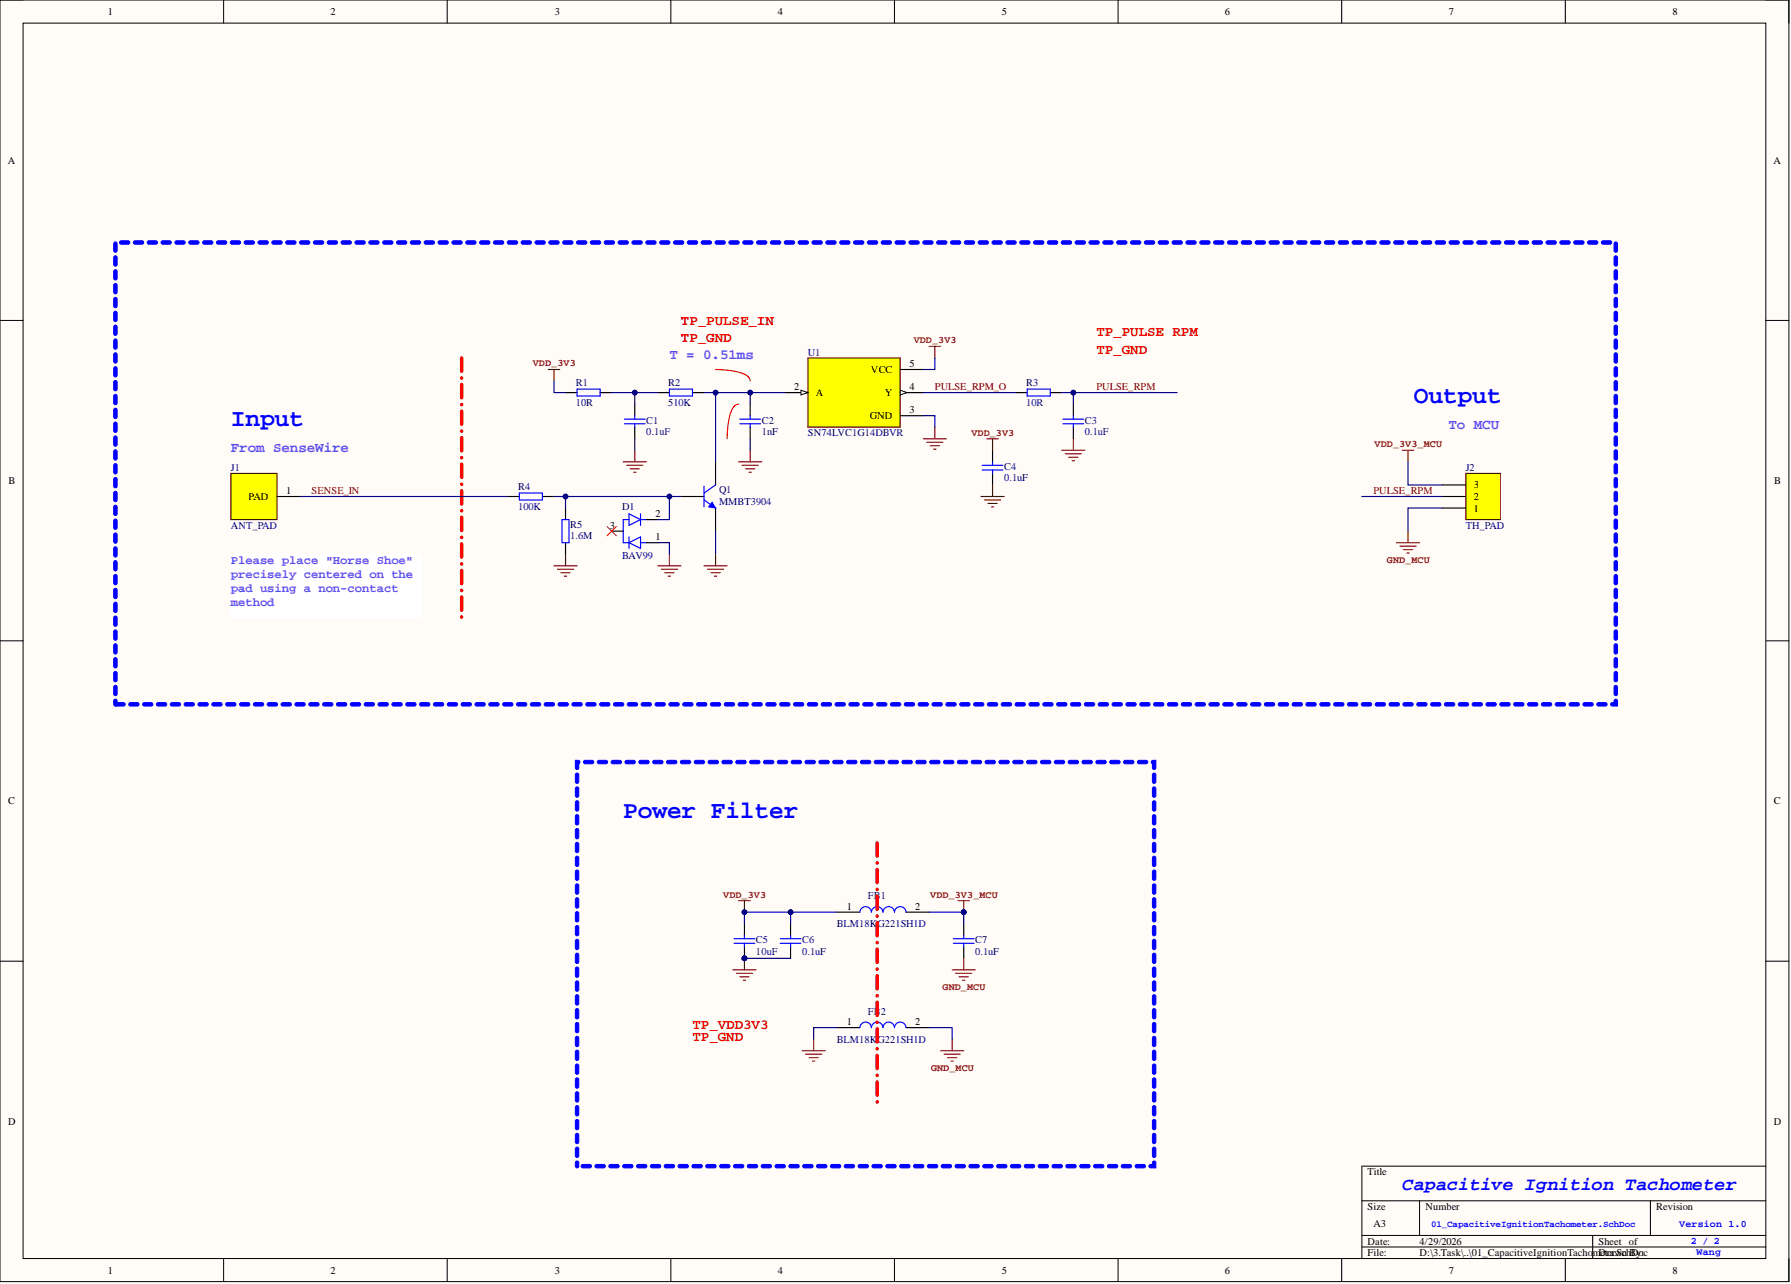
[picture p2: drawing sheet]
<svg xmlns="http://www.w3.org/2000/svg" width="393mm" height="282mm" viewBox="0 0 393 282" stroke-linecap="round" stroke-linejoin="round" font-family="sans-serif">
<defs><g id="words">
<g font-size="5.4" fill="#00f">
<text x="310.5" y="88.4">Output</text>
<text x="50.7" y="93.4">Input</text>
<text x="136.9" y="179.6">Power Filter</text>
</g>
<text font-size="4.1" fill="#00f" x="308" y="261.2">Capacitive Ignition Tachometer</text>
<g font-size="3.1" fill="#f00">
<text x="149.6" y="71.3">TP_PULSE_IN</text>
<text x="149.6" y="75.1">TP_GND</text>
<text x="240.8" y="73.8">TP_PULSE RPM</text>
<text x="240.8" y="77.6">TP_GND</text>
<text x="152.1" y="225.9">TP_VDD3V3</text>
<text x="152.1" y="228.5">TP_GND</text>
</g>
<g font-size="3.1" fill="#90f">
<text x="147" y="78.9">T = 0.51ms</text>
<text x="318.1" y="94.1">To MCU</text>
<text x="50.7" y="99.2">From SenseWire</text>
</g>
<g font-size="2.7" fill="#90f">
<text x="50.7" y="123.9">Please place &quot;Horse Shoe&quot;</text>
<text x="50.7" y="126.9">precisely centered on the</text>
<text x="50.7" y="129.9">pad using a non-contact</text>
<text x="50.7" y="133">method</text>
</g>
<g font-size="2.3">
<text x="23.7" y="3.3">1</text>
<text x="72.6" y="3.3">2</text>
<text x="121.8" y="3.3">3</text>
<text x="170.8" y="3.3">4</text>
<text x="220" y="3.3">5</text>
<text x="269" y="3.3">6</text>
<text x="318.2" y="3.3">7</text>
<text x="367.3" y="3.3">8</text>
<text x="1.7" y="35.9">A</text>
<text x="389.5" y="35.9">A</text>
<text x="191.3" y="81.9">VCC</text>
<text x="199.7" y="80.6">5</text>
<text x="174.4" y="85.7">2</text>
<text x="179.2" y="86.9">A</text>
<text x="194.3" y="86.9">Y</text>
<text x="199.7" y="85.7">4</text>
<text x="191" y="92">GND</text>
<text x="199.7" y="90.7">3</text>
<text x="1.9" y="106.3">B</text>
<text x="323.7" y="107.2">3</text>
<text x="389.7" y="106.3">B</text>
<text x="54.6" y="109.8">PAD</text>
<text x="62.9" y="108.5">1</text>
<text x="144" y="113.6">2</text>
<text x="323.7" y="112.3">1</text>
<text x="323.7" y="109.8">2</text>
<text x="133.9" y="116.1">3</text>
<text x="144" y="118.6">1</text>
<text x="1.8" y="176.6">C</text>
<text x="389.6" y="176.6">C</text>
<text x="186" y="199.7">1</text>
<text x="201" y="199.7">2</text>
<text x="186" y="225.1">1</text>
<text x="201" y="225.1">2</text>
<text x="1.8" y="247">D</text>
<text x="389.6" y="247">D</text>
<text x="300.4" y="258">Title</text>
<text x="300.4" y="265.6">Size</text>
<text x="301.6" y="269.4">A3</text>
<text x="313" y="265.6">Number</text>
<text x="363.7" y="265.6">Revision</text>
<text x="300.4" y="273.2">Date:</text>
<text x="300.4" y="275.8">File:</text>
<text x="311.8" y="273.2">4/29/2026</text>
<text x="311.8" y="275.8">D:\3.Task\..\01_CapacitiveIgnitionTacho</text>
<text x="349.8" y="275.8">mDrawn By:</text>
<text x="351.1" y="273.2">Sheet of</text>
<text x="351.5" y="275.8">eter.SchDoc</text>
<text x="23.7" y="279.6">1</text>
<text x="72.6" y="279.6">2</text>
<text x="121.8" y="279.6">3</text>
<text x="170.8" y="279.6">4</text>
<text x="220" y="279.6">5</text>
<text x="269" y="279.6">6</text>
<text x="318.2" y="279.6">7</text>
<text x="367.3" y="279.6">8</text>
</g>
<g font-size="2.3" fill="#000080">
<text x="177.4" y="78.1">U1</text>
<text x="126.5" y="89.2">10R</text>
<text x="126.5" y="84.7">R1</text>
<text x="146.8" y="89.2">510K</text>
<text x="146.8" y="84.7">R2</text>
<text x="225.3" y="89.2">10R</text>
<text x="225.3" y="84.7">R3</text>
<text x="141.9" y="95.6">0.1uF</text>
<text x="141.9" y="93">C1</text>
<text x="167.3" y="95.6">1nF</text>
<text x="167.3" y="93">C2</text>
<text x="177.4" y="95.8">SN74LVC1G14DBVR</text>
<text x="238.3" y="95.6">0.1uF</text>
<text x="238.3" y="93">C3</text>
<text x="50.7" y="103.4">J1</text>
<text x="113.8" y="107.5">R4</text>
<text x="220.5" y="105.7">0.1uF</text>
<text x="220.5" y="103.2">C4</text>
<text x="321.9" y="103.4">J2</text>
<text x="113.8" y="112">100K</text>
<text x="136.6" y="112">D1</text>
<text x="157.9" y="108.2">Q1</text>
<text x="157.9" y="110.8">MMBT3904</text>
<text x="50.7" y="116.1">ANT_PAD</text>
<text x="125.2" y="118.4">1.6M</text>
<text x="125.2" y="115.8">R5</text>
<text x="321.9" y="116.1">TH_PAD</text>
<text x="136.6" y="122.7">BAV99</text>
<text x="190.6" y="197.5">FB1</text>
<text x="183.8" y="203.5">BLM18K</text>
<text x="192.7" y="203.5">G221SH1D</text>
<text x="166" y="209.6">10uF</text>
<text x="166" y="207.1">C5</text>
<text x="176.2" y="209.6">0.1uF</text>
<text x="176.2" y="207.1">C6</text>
<text x="214.2" y="209.6">0.1uF</text>
<text x="214.2" y="207.1">C7</text>
<text x="190.6" y="222.8">FB2</text>
<text x="183.8" y="228.9">BLM18KG221SH1D</text>
</g>
<g font-size="2.3" fill="#800000">
<text x="205.3" y="85.7">PULSE_RPM_O</text>
<text x="240.8" y="85.7">PULSE_RPM</text>
<text x="68.4" y="108.5">SENSE_IN</text>
<text x="301.6" y="108.5">PULSE_RPM</text>
</g>
<g font-size="2.2" fill="#800000">
<text x="200.7" y="75.4">VDD_3V3</text>
<text x="117" y="80.4">VDD_3V3</text>
<text x="213.3" y="95.6">VDD_3V3</text>
<text x="301.9" y="98.2">VDD_3V3_MCU</text>
<text x="304.6" y="123.5">GND_MCU</text>
<text x="158.8" y="197">VDD_3V3</text>
<text x="204.3" y="197">VDD_3V3_MCU</text>
<text x="207" y="217.3">GND_MCU</text>
<text x="204.5" y="235">GND_MCU</text>
</g>
<g font-size="2.2" fill="#00f">
<text x="368.8" y="269.3">Version 1.0</text>
<text x="371.3" y="273.1">2 / 2</text>
<text x="372.6" y="275.6">Wang</text>
</g>
<text font-size="2" fill="#00f" x="314.3" y="269.4">01_CapacitiveIgnitionTachometer.SchDoc</text>
</g></defs>
<path d="M0 0h392.9v281.3h-392.9z" fill-rule="evenodd" fill="#fffcf8"/>
<path d="M0 0h392.9v281.3h-392.9z" fill="none" stroke="#000" stroke-width=".22"/>
<path d="M5.1 5.1h382.7v271.2h-382.7z" fill-rule="evenodd" fill="#fffcf8"/>
<g fill="none" stroke="#000" stroke-width=".22">
<path d="M0 0h5.1M5.1 5.1h382.7v271.2h-382.7zM49.1 0v5.1M98.2 0v5.1M147.3 0v5.1M196.4 0v5.1M245.6 0v5.1M294.7 0v5.1M343.8 0v5.1M387.8 0h5.1v5.1M0 70.3h5.1M387.8 70.3h5.1"/>
<path d="M0 140.7h5.1M387.8 140.7h5.1M0 211h5.1M387.8 211h5.1M387.8 256h-88.7v20.3M49.1 276.3v5M98.2 276.3v5M147.3 276.3v5M196.4 276.3v5M245.6 276.3v5M294.7 276.3v5M299.1 263.6h88.7"/>
<path d="M299.1 271.2h88.7M299.1 273.7h88.7M311.8 263.6v7.6M343.8 276.3v5M349.8 271.2v5.1M362.5 263.6v7.6M392.9 276.3v5"/>
</g>
<path d="M126.4 255.1a.38 .38 0 0 1 .4-.2 .38 .38 0 0 1 .3 .3v.8a.38 .38 0 0 1-.4 .4 .38 .38 0 0 1-.3-.4zM126.4 252a.38 .38 0 0 1 .4-.2 .38 .38 0 0 1 .3 .4v1.5a.38 .38 0 0 1-.4 .4 .38 .38 0 0 1-.3-.4zM126.6 248.8a.38 .38 0 0 1 .5 .4v1.5a.38 .38 0 0 1-.4 .4 .38 .38 0 0 1-.3-.4v-1.5zM126.4 245.9a.38 .38 0 0 1 .4-.2 .38 .38 0 0 1 .3 .4v1.5a.38 .38 0 0 1-.4 .4 .38 .38 0 0 1-.3-.4zM126.4 242.9a.38 .38 0 0 1 .4-.2 .38 .38 0 0 1 .3 .4v1.5a.38 .38 0 0 1-.4 .4 .38 .38 0 0 1-.3-.4zM126.4 239.8a.38 .38 0 0 1 .4-.1 .38 .38 0 0 1 .3 .3v1.6a.38 .38 0 0 1-.4 .3 .38 .38 0 0 1-.3-.3zM126.6 236.7a.38 .38 0 0 1 .5 .3v1.5a.38 .38 0 0 1-.4 .4 .38 .38 0 0 1-.3-.4v-1.5zM126.4 233.8a.38 .38 0 0 1 .4-.2 .38 .38 0 0 1 .3 .4v1.5a.38 .38 0 0 1-.4 .4 .38 .38 0 0 1-.3-.4zM126.4 230.7a.38 .38 0 0 1 .4-.2 .38 .38 0 0 1 .3 .4v1.5a.38 .38 0 0 1-.4 .4 .38 .38 0 0 1-.3-.4zM126.4 227.7a.38 .38 0 0 1 .4-.2 .38 .38 0 0 1 .3 .4v1.5a.38 .38 0 0 1-.4 .4 .38 .38 0 0 1-.3-.4zM126.6 224.5a.38 .38 0 0 1 .5 .3v1.5a.38 .38 0 0 1-.4 .4 .38 .38 0 0 1-.3-.4v-1.5zM126.4 221.6a.38 .38 0 0 1 .4-.2 .38 .38 0 0 1 .3 .4v1.5a.38 .38 0 0 1-.4 .4 .38 .38 0 0 1-.3-.4zM126.4 218.6a.38 .38 0 0 1 .4-.2 .38 .38 0 0 1 .3 .3v1.6a.38 .38 0 0 1-.4 .3 .38 .38 0 0 1-.3-.3zM126.4 215.5a.38 .38 0 0 1 .4-.2 .38 .38 0 0 1 .3 .4v1.5a.38 .38 0 0 1-.4 .4 .38 .38 0 0 1-.3-.4zM126.6 212.3a.38 .38 0 0 1 .5 .4v1.5a.38 .38 0 0 1-.4 .4 .38 .38 0 0 1-.3-.4v-1.5zM126.6 209.3a.38 .38 0 0 1 .5 .3v1.5a.38 .38 0 0 1-.4 .4 .38 .38 0 0 1-.3-.4v-1.5zM126.4 206.4a.38 .38 0 0 1 .4-.2 .38 .38 0 0 1 .3 .4v1.5a.38 .38 0 0 1-.4 .4 .38 .38 0 0 1-.3-.4zM126.4 203.3a.38 .38 0 0 1 .4-.1 .38 .38 0 0 1 .3 .3v1.6a.38 .38 0 0 1-.4 .3 .38 .38 0 0 1-.3-.3zM126.6 200.2a.38 .38 0 0 1 .5 .3v1.5a.38 .38 0 0 1-.4 .4 .38 .38 0 0 1-.3-.4v-1.5zM126.6 197.1a.38 .38 0 0 1 .5 .4v1.5a.38 .38 0 0 1-.4 .4 .38 .38 0 0 1-.3-.4v-1.5zM126.4 194.2a.38 .38 0 0 1 .4-.2 .38 .38 0 0 1 .3 .4v1.5a.38 .38 0 0 1-.4 .4 .38 .38 0 0 1-.3-.4zM126.4 191.2a.38 .38 0 0 1 .4-.2 .38 .38 0 0 1 .3 .4v1.5a.38 .38 0 0 1-.4 .4 .38 .38 0 0 1-.3-.4zM126.6 188a.38 .38 0 0 1 .5 .3v1.5a.38 .38 0 0 1-.4 .4 .38 .38 0 0 1-.3-.4v-1.5zM126.6 185a.38 .38 0 0 1 .5 .3v1.5a.38 .38 0 0 1-.4 .4 .38 .38 0 0 1-.3-.4v-1.5zM126.4 182.1a.38 .38 0 0 1 .4-.2 .38 .38 0 0 1 .3 .3v1.6a.38 .38 0 0 1-.4 .3 .38 .38 0 0 1-.3-.3zM126.4 179a.38 .38 0 0 1 .4-.2 .38 .38 0 0 1 .3 .4v1.5a.38 .38 0 0 1-.4 .4 .38 .38 0 0 1-.3-.4zM126.6 175.8a.38 .38 0 0 1 .5 .4v1.5a.38 .38 0 0 1-.4 .4 .38 .38 0 0 1-.3-.4v-1.5zM126.6 172.8a.38 .38 0 0 1 .5 .3v1.5a.38 .38 0 0 1-.4 .4 .38 .38 0 0 1-.3-.4v-1.5zM126.4 169.9a.38 .38 0 0 1 .4-.2 .38 .38 0 0 1 .3 .4v1.5a.38 .38 0 0 1-.4 .4 .38 .38 0 0 1-.3-.4zM126.4 166.9h.6a.38 .38 0 0 1 .4 .4 .38 .38 0 0 1-.4 .4h-.3l.4-.4v1.3a.38 .38 0 0 1-.4 .3 .38 .38 0 0 1-.3-.3zM128.2 167.1l.3-.2h1.5a.38 .38 0 0 1 .4 .4 .38 .38 0 0 1-.4 .4h-1.5a.38 .38 0 0 1-.3-.6zM131.2 167.1l.4-.2h1.5a.38 .38 0 0 1 .4 .4 .38 .38 0 0 1-.4 .4h-1.5a.38 .38 0 0 1-.4-.6zM134.3 167.1l.3-.2h1.5a.38 .38 0 0 1 .4 .4 .38 .38 0 0 1-.4 .4h-1.5a.38 .38 0 0 1-.3-.6zM137.3 167.1l.3-.2h1.6a.38 .38 0 0 1 .3 .4 .38 .38 0 0 1-.3 .4h-1.6a.38 .38 0 0 1-.3-.6zM140.4 167.1l.3-.2h1.5a.38 .38 0 0 1 .4 .4 .38 .38 0 0 1-.4 .4h-1.5a.38 .38 0 0 1-.3-.6zM143.4 167.1l.3-.2h1.5a.38 .38 0 0 1 .4 .4 .38 .38 0 0 1-.4 .4h-1.5a.38 .38 0 0 1-.3-.6zM146.4 167.1l.4-.2h1.5a.38 .38 0 0 1 .4 .4 .38 .38 0 0 1-.4 .4h-1.5a.38 .38 0 0 1-.4-.6zM149.5 167.1l.3-.2h1.5a.38 .38 0 0 1 .4 .4 .38 .38 0 0 1-.4 .4h-1.5a.38 .38 0 0 1-.3-.6zM152.5 167.1l.3-.2h1.6a.38 .38 0 0 1 .3 .4 .38 .38 0 0 1-.3 .4h-1.6a.38 .38 0 0 1-.3-.6zM155.6 167.1l.3-.2h1.5a.38 .38 0 0 1 .4 .4 .38 .38 0 0 1-.4 .4h-1.5a.38 .38 0 0 1-.3-.6zM158.6 167.1l.3-.2h1.6a.38 .38 0 0 1 .3 .4 .38 .38 0 0 1-.3 .4h-1.6a.38 .38 0 0 1-.3-.6zM161.6 167.1l.4-.2h1.5a.38 .38 0 0 1 .4 .4 .38 .38 0 0 1-.4 .4h-1.5a.38 .38 0 0 1-.4-.6zM164.7 167.1l.3-.2h1.5a.38 .38 0 0 1 .4 .4 .38 .38 0 0 1-.4 .4h-1.5a.38 .38 0 0 1-.3-.6zM167.7 167.1l.4-.2h1.5a.38 .38 0 0 1 .4 .4 .38 .38 0 0 1-.4 .4h-1.5a.38 .38 0 0 1-.4-.6zM170.8 167.1l.3-.2h1.5a.38 .38 0 0 1 .4 .4 .38 .38 0 0 1-.4 .4h-1.5a.38 .38 0 0 1-.3-.6zM173.8 167.1l.3-.2h1.6a.38 .38 0 0 1 .3 .4 .38 .38 0 0 1-.3 .4h-1.6a.38 .38 0 0 1-.3-.6zM176.9 167.1l.3-.2h1.5a.38 .38 0 0 1 .4 .4 .38 .38 0 0 1-.4 .4h-1.5a.38 .38 0 0 1-.3-.6zM179.9 167.1l.3-.2h1.5a.38 .38 0 0 1 .4 .4 .38 .38 0 0 1-.4 .4h-1.5a.38 .38 0 0 1-.3-.6zM182.9 167.1l.4-.2h1.5a.38 .38 0 0 1 .4 .4 .38 .38 0 0 1-.4 .4h-1.5a.38 .38 0 0 1-.4-.6zM186 167.1l.3-.2h1.5a.38 .38 0 0 1 .4 .4 .38 .38 0 0 1-.4 .4h-1.5a.38 .38 0 0 1-.3-.6zM189 167.1l.3-.2h1.6a.38 .38 0 0 1 .3 .4 .38 .38 0 0 1-.3 .4h-1.6a.38 .38 0 0 1-.3-.6zM192.1 167.1l.3-.2h1.5a.38 .38 0 0 1 .4 .4 .38 .38 0 0 1-.4 .4h-1.5a.38 .38 0 0 1-.3-.6zM195.1 167.1l.3-.2h1.6a.38 .38 0 0 1 .3 .4 .38 .38 0 0 1-.3 .4h-1.6a.38 .38 0 0 1-.3-.6zM198.1 167.1l.4-.2h1.5a.38 .38 0 0 1 .4 .4 .38 .38 0 0 1-.4 .4h-1.5a.38 .38 0 0 1-.4-.6zM201.2 167.1l.3-.2h1.5a.38 .38 0 0 1 .4 .4 .38 .38 0 0 1-.4 .4h-1.5a.38 .38 0 0 1-.3-.6zM204.2 167.1l.4-.2h1.5a.38 .38 0 0 1 .4 .4 .38 .38 0 0 1-.4 .4h-1.5a.38 .38 0 0 1-.4-.6zM207.3 167.1l.3-.2h1.5a.38 .38 0 0 1 .4 .4 .38 .38 0 0 1-.4 .4h-1.5a.38 .38 0 0 1-.3-.6zM210.3 167.1l.3-.2h1.6a.38 .38 0 0 1 .3 .4 .38 .38 0 0 1-.3 .4h-1.6a.38 .38 0 0 1-.3-.6zM213.4 167.1l.3-.2h1.5a.38 .38 0 0 1 .4 .4 .38 .38 0 0 1-.4 .4h-1.5a.38 .38 0 0 1-.3-.6zM216.4 167.1l.3-.2h1.5a.38 .38 0 0 1 .4 .4 .38 .38 0 0 1-.4 .4h-1.5a.38 .38 0 0 1-.3-.6zM219.4 167.1l.4-.2h1.5a.38 .38 0 0 1 .4 .4 .38 .38 0 0 1-.4 .4h-1.5a.38 .38 0 0 1-.4-.6zM222.5 167.1l.3-.2h1.5a.38 .38 0 0 1 .4 .4 .38 .38 0 0 1-.4 .4h-1.5a.38 .38 0 0 1-.3-.6zM225.5 167.1l.3-.2h1.6a.38 .38 0 0 1 .3 .4 .38 .38 0 0 1-.3 .4h-1.6a.38 .38 0 0 1-.3-.6zM228.6 167.1l.3-.2h1.5a.38 .38 0 0 1 .4 .4 .38 .38 0 0 1-.4 .4h-1.5a.38 .38 0 0 1-.3-.6zM231.6 167.1l.3-.2h1.6a.38 .38 0 0 1 .3 .4 .38 .38 0 0 1-.3 .4h-1.6a.38 .38 0 0 1-.3-.6zM234.6 167.1l.4-.2h1.5a.38 .38 0 0 1 .4 .4 .38 .38 0 0 1-.4 .4h-1.5a.38 .38 0 0 1-.4-.6zM237.7 167.1l.3-.2h1.5a.38 .38 0 0 1 .4 .4 .38 .38 0 0 1-.4 .4h-1.5a.38 .38 0 0 1-.3-.6zM240.7 167.1l.4-.2h1.5a.38 .38 0 0 1 .4 .4 .38 .38 0 0 1-.4 .4h-1.5a.38 .38 0 0 1-.4-.6zM243.8 167.1l.3-.2h1.5a.38 .38 0 0 1 .4 .4 .38 .38 0 0 1-.4 .4h-1.5a.38 .38 0 0 1-.3-.6zM246.8 167.1l.3-.2h1.6a.38 .38 0 0 1 .3 .4 .38 .38 0 0 1-.3 .4h-1.6a.38 .38 0 0 1-.3-.6zM249.9 167.1l.3-.2h1.5a.38 .38 0 0 1 .4 .4 .38 .38 0 0 1-.4 .4h-1.5a.38 .38 0 0 1-.3-.6zM252.9 167.1l.3-.2h.7v1.7a.38 .38 0 0 1-.4 .3 .38 .38 0 0 1-.4-.3v-1.3l.4 .4a.46 .46 0 0 1-.7-.4zM253.1 169.9a.38 .38 0 0 1 .5-.2 .38 .38 0 0 1 .3 .4v1.5a.38 .38 0 0 1-.4 .4 .38 .38 0 0 1-.4-.4zM253.1 172.9a.38 .38 0 0 1 .5-.1 .38 .38 0 0 1 .3 .3v1.5a.38 .38 0 0 1-.4 .4 .38 .38 0 0 1-.4-.4zM253.3 175.8a.38 .38 0 0 1 .6 .4v1.5a.38 .38 0 0 1-.4 .4 .38 .38 0 0 1-.4-.4v-1.5zM253.1 179a.38 .38 0 0 1 .5-.2 .38 .38 0 0 1 .3 .4v1.5a.38 .38 0 0 1-.4 .4 .38 .38 0 0 1-.4-.4zM253.1 182.1a.38 .38 0 0 1 .5-.2 .38 .38 0 0 1 .3 .3v1.6a.38 .38 0 0 1-.4 .3 .38 .38 0 0 1-.4-.3zM253.1 185.1a.38 .38 0 0 1 .5-.2 .38 .38 0 0 1 .3 .4v1.5a.38 .38 0 0 1-.4 .4 .38 .38 0 0 1-.4-.4zM253.1 188.1a.38 .38 0 0 1 .5-.1 .38 .38 0 0 1 .3 .3v1.5a.38 .38 0 0 1-.4 .4 .38 .38 0 0 1-.4-.4zM253.1 191.2a.38 .38 0 0 1 .5-.2 .38 .38 0 0 1 .3 .4v1.5a.38 .38 0 0 1-.4 .4 .38 .38 0 0 1-.4-.4zM253.1 194.2a.38 .38 0 0 1 .5-.2 .38 .38 0 0 1 .3 .4v1.5a.38 .38 0 0 1-.4 .4 .38 .38 0 0 1-.4-.4zM253.1 197.3a.38 .38 0 0 1 .5-.2 .38 .38 0 0 1 .3 .4v1.5a.38 .38 0 0 1-.4 .4 .38 .38 0 0 1-.4-.4zM253.1 200.3a.38 .38 0 0 1 .5-.2 .38 .38 0 0 1 .3 .4v1.5a.38 .38 0 0 1-.4 .4 .38 .38 0 0 1-.4-.4zM253.1 203.3a.38 .38 0 0 1 .5-.1 .38 .38 0 0 1 .3 .3v1.6a.38 .38 0 0 1-.4 .3 .38 .38 0 0 1-.4-.3zM253.1 206.4a.38 .38 0 0 1 .5-.2 .38 .38 0 0 1 .3 .4v1.5a.38 .38 0 0 1-.4 .4 .38 .38 0 0 1-.4-.4zM253.1 209.4a.38 .38 0 0 1 .5-.1 .38 .38 0 0 1 .3 .3v1.5a.38 .38 0 0 1-.4 .4 .38 .38 0 0 1-.4-.4zM253.1 212.5a.38 .38 0 0 1 .5-.2 .38 .38 0 0 1 .3 .4v1.5a.38 .38 0 0 1-.4 .4 .38 .38 0 0 1-.4-.4zM253.1 215.5a.38 .38 0 0 1 .5-.2 .38 .38 0 0 1 .3 .4v1.5a.38 .38 0 0 1-.4 .4 .38 .38 0 0 1-.4-.4zM253.1 218.6a.38 .38 0 0 1 .5-.2 .38 .38 0 0 1 .3 .3v1.6a.38 .38 0 0 1-.4 .3 .38 .38 0 0 1-.4-.3zM253.1 221.6a.38 .38 0 0 1 .5-.2 .38 .38 0 0 1 .3 .4v1.5a.38 .38 0 0 1-.4 .4 .38 .38 0 0 1-.4-.4zM253.1 224.6a.38 .38 0 0 1 .5-.1 .38 .38 0 0 1 .3 .3v1.5a.38 .38 0 0 1-.4 .4 .38 .38 0 0 1-.4-.4zM253.1 227.7a.38 .38 0 0 1 .5-.2 .38 .38 0 0 1 .3 .4v1.5a.38 .38 0 0 1-.4 .4 .38 .38 0 0 1-.4-.4zM253.1 230.7a.38 .38 0 0 1 .5-.2 .38 .38 0 0 1 .3 .4v1.5a.38 .38 0 0 1-.4 .4 .38 .38 0 0 1-.4-.4zM253.1 233.8a.38 .38 0 0 1 .5-.2 .38 .38 0 0 1 .3 .4v1.5a.38 .38 0 0 1-.4 .4 .38 .38 0 0 1-.4-.4zM253.1 236.8a.38 .38 0 0 1 .5-.2 .38 .38 0 0 1 .3 .4v1.5a.38 .38 0 0 1-.4 .4 .38 .38 0 0 1-.4-.4zM253.1 239.8a.38 .38 0 0 1 .5-.1 .38 .38 0 0 1 .3 .3v1.6a.38 .38 0 0 1-.4 .3 .38 .38 0 0 1-.4-.3zM253.1 242.9a.38 .38 0 0 1 .5-.2 .38 .38 0 0 1 .3 .4v1.5a.38 .38 0 0 1-.4 .4 .38 .38 0 0 1-.4-.4zM253.1 245.9a.38 .38 0 0 1 .5-.2 .38 .38 0 0 1 .3 .4v1.5a.38 .38 0 0 1-.4 .4 .38 .38 0 0 1-.4-.4zM253.1 249a.38 .38 0 0 1 .5-.2 .38 .38 0 0 1 .3 .4v1.5a.38 .38 0 0 1-.4 .4 .38 .38 0 0 1-.4-.4zM253.1 252a.38 .38 0 0 1 .5-.2 .38 .38 0 0 1 .3 .4v1.5a.38 .38 0 0 1-.4 .4 .38 .38 0 0 1-.4-.4zM252.4 255.8l.3-.2h.8l-.4 .4v-.8a.38 .38 0 0 1 .4-.3 .38 .38 0 0 1 .4 .3v1.2h-1.2a.38 .38 0 0 1-.3-.6zM249.3 255.8l.4-.2h1.5a.38 .38 0 0 1 .4 .4 .38 .38 0 0 1-.4 .4h-1.5a.38 .38 0 0 1-.4-.6zM246.3 255.8l.3-.2h1.6a.38 .38 0 0 1 .3 .4 .38 .38 0 0 1-.3 .4h-1.6a.38 .38 0 0 1-.3-.6zM243.3 255.8l.3-.2h1.5a.38 .38 0 0 1 .4 .4 .38 .38 0 0 1-.4 .4h-1.5a.38 .38 0 0 1-.3-.6zM240.4 255.7l1.7-.1a.38 .38 0 0 1 .3 .4 .38 .38 0 0 1-.3 .4h-1.6a.38 .38 0 0 1-.3-.3 .38 .38 0 0 1 .2-.4zM237.2 255.8l.3-.2h1.5a.38 .38 0 0 1 .4 .4 .38 .38 0 0 1-.4 .4h-1.5a.38 .38 0 0 1-.3-.6zM234.1 255.8l.4-.2h1.5a.38 .38 0 0 1 .4 .4 .38 .38 0 0 1-.4 .4h-1.5a.38 .38 0 0 1-.4-.6zM231.1 255.8l.3-.2h1.5a.38 .38 0 0 1 .4 .4 .38 .38 0 0 1-.4 .4h-1.5a.38 .38 0 0 1-.3-.6zM228.2 255.7l1.7-.1a.38 .38 0 0 1 .4 .4 .38 .38 0 0 1-.4 .4h-1.5a.38 .38 0 0 1-.4-.3 .38 .38 0 0 1 .2-.4zM225 255.8l.3-.2h1.6a.38 .38 0 0 1 .3 .4 .38 .38 0 0 1-.3 .4h-1.6a.38 .38 0 0 1-.3-.6zM222 255.8l.3-.2h1.5a.38 .38 0 0 1 .4 .4 .38 .38 0 0 1-.4 .4h-1.5a.38 .38 0 0 1-.3-.6zM218.9 255.8l.4-.2h1.5a.38 .38 0 0 1 .4 .4 .38 .38 0 0 1-.4 .4h-1.5a.38 .38 0 0 1-.4-.6zM216 255.7l1.7-.1a.38 .38 0 0 1 .4 .4 .38 .38 0 0 1-.4 .4h-1.5a.38 .38 0 0 1-.3-.3 .38 .38 0 0 1 .1-.4zM212.8 255.8l.4-.2h1.5a.38 .38 0 0 1 .4 .4 .38 .38 0 0 1-.4 .4h-1.5a.38 .38 0 0 1-.4-.6zM209.9 255.7l1.8-.1a.38 .38 0 0 1 .3 .4 .38 .38 0 0 1-.3 .4h-1.6a.38 .38 0 0 1-.3-.3 .38 .38 0 0 1 .1-.4zM206.8 255.8l.3-.2h1.5a.38 .38 0 0 1 .4 .4 .38 .38 0 0 1-.4 .4h-1.5a.38 .38 0 0 1-.3-.6zM203.9 255.7l1.7-.1a.38 .38 0 0 1 .3 .4 .38 .38 0 0 1-.3 .4h-1.6a.38 .38 0 0 1-.3-.3 .38 .38 0 0 1 .2-.4zM200.7 255.8l.3-.2h1.5a.38 .38 0 0 1 .4 .4 .38 .38 0 0 1-.4 .4h-1.5a.38 .38 0 0 1-.3-.6zM197.8 255.7l1.7-.1a.38 .38 0 0 1 .4 .4 .38 .38 0 0 1-.4 .4h-1.5a.38 .38 0 0 1-.4-.3 .38 .38 0 0 1 .2-.4zM194.6 255.8l.3-.2h1.5a.38 .38 0 0 1 .4 .4 .38 .38 0 0 1-.4 .4h-1.5a.38 .38 0 0 1-.3-.6zM191.7 255.7l1.7-.1a.38 .38 0 0 1 .4 .4 .38 .38 0 0 1-.4 .4h-1.5a.38 .38 0 0 1-.4-.3 .38 .38 0 0 1 .2-.4zM188.5 255.8l.3-.2h1.6a.38 .38 0 0 1 .3 .4 .38 .38 0 0 1-.3 .4h-1.6a.38 .38 0 0 1-.3-.6zM185.6 255.7l1.7-.1a.38 .38 0 0 1 .4 .4 .38 .38 0 0 1-.4 .4h-1.5a.38 .38 0 0 1-.4-.3 .38 .38 0 0 1 .2-.4zM182.4 255.8l.4-.2h1.5a.38 .38 0 0 1 .4 .4 .38 .38 0 0 1-.4 .4h-1.5a.38 .38 0 0 1-.4-.6zM179.5 255.7l1.7-.1a.38 .38 0 0 1 .4 .4 .38 .38 0 0 1-.4 .4h-1.5a.38 .38 0 0 1-.4-.3 .38 .38 0 0 1 .2-.4zM176.3 255.8l.4-.2h1.5a.38 .38 0 0 1 .4 .4 .38 .38 0 0 1-.4 .4h-1.5a.38 .38 0 0 1-.4-.6zM173.3 255.8l.3-.2h1.6a.38 .38 0 0 1 .3 .4 .38 .38 0 0 1-.3 .4h-1.6a.38 .38 0 0 1-.3-.6zM170.4 255.7l1.7-.1a.38 .38 0 0 1 .4 .4 .38 .38 0 0 1-.4 .4h-1.5a.38 .38 0 0 1-.4-.3 .38 .38 0 0 1 .2-.4zM167.2 255.8l.3-.2h1.6a.38 .38 0 0 1 .3 .4 .38 .38 0 0 1-.3 .4h-1.6a.38 .38 0 0 1-.3-.6zM164.3 255.7l1.7-.1a.38 .38 0 0 1 .4 .4 .38 .38 0 0 1-.4 .4h-1.5a.38 .38 0 0 1-.4-.3 .38 .38 0 0 1 .2-.4zM161.1 255.8l.4-.2h1.5a.38 .38 0 0 1 .4 .4 .38 .38 0 0 1-.4 .4h-1.5a.38 .38 0 0 1-.4-.6zM158.2 255.7l1.7-.1a.38 .38 0 0 1 .4 .4 .38 .38 0 0 1-.4 .4h-1.5a.38 .38 0 0 1-.3-.3 .38 .38 0 0 1 .1-.4zM155.1 255.8l.3-.2h1.5a.38 .38 0 0 1 .4 .4 .38 .38 0 0 1-.4 .4h-1.5a.38 .38 0 0 1-.3-.6zM152.2 255.7l1.7-.1a.38 .38 0 0 1 .3 .4 .38 .38 0 0 1-.3 .4h-1.6a.38 .38 0 0 1-.3-.3 .38 .38 0 0 1 .2-.4zM149 255.8l.3-.2h1.5a.38 .38 0 0 1 .4 .4 .38 .38 0 0 1-.4 .4h-1.5a.38 .38 0 0 1-.3-.6zM146.1 255.7l1.7-.1a.38 .38 0 0 1 .4 .4 .38 .38 0 0 1-.4 .4h-1.5a.38 .38 0 0 1-.4-.3 .38 .38 0 0 1 .2-.4zM142.9 255.8l.3-.2h1.5a.38 .38 0 0 1 .4 .4 .38 .38 0 0 1-.4 .4h-1.5a.38 .38 0 0 1-.3-.6zM140 255.7l1.7-.1a.38 .38 0 0 1 .4 .4 .38 .38 0 0 1-.4 .4h-1.5a.38 .38 0 0 1-.4-.3 .38 .38 0 0 1 .2-.4zM136.8 255.8l.3-.2h1.6a.38 .38 0 0 1 .3 .4 .38 .38 0 0 1-.3 .4h-1.6a.38 .38 0 0 1-.3-.6zM133.9 255.7l1.7-.1a.38 .38 0 0 1 .4 .4 .38 .38 0 0 1-.4 .4h-1.5a.38 .38 0 0 1-.4-.3 .38 .38 0 0 1 .2-.4zM130.7 255.8l.3-.2h1.6a.38 .38 0 0 1 .3 .4 .38 .38 0 0 1-.3 .4h-1.6a.38 .38 0 0 1-.3-.6zM127.8 255.7l1.7-.1a.38 .38 0 0 1 .4 .4 .38 .38 0 0 1-.4 .4h-1.5a.38 .38 0 0 1-.4-.3 .38 .38 0 0 1 .2-.4z" fill="#00f" stroke="#00f" stroke-width=".22"/>
<path d="M138.1 119.1l2.6-1.2v2.5zM138.1 112.8l2.6 1.3-2.6 1.2zM138.1 117.9v2.5M138.1 114.1h-1.2v5h1.2M140.7 112.8v2.5M140.7 119.1h1.2M140.7 114.1h1.2" fill="none" stroke="#00f" stroke-width=".25"/>
<path d="M134.3 116.6h2.6M141.9 119.1h2.6M141.9 114.1h2.6" fill="none" stroke="#000" stroke-width=".25"/>
<path d="M177.4 78.6h20.3v15.2h-20.3z" fill-rule="evenodd" fill="#ff0"/>
<path d="M177.4 78.6h20.3v15.2h-20.3z" fill="none" stroke="#800000" stroke-width=".25"/>
<path d="M172.4 86.2h5" fill="none" stroke="#000" stroke-width=".25"/>
<path d="M175.9 85.7l1.5 .5-1.5 .5z" fill="#f8fcff"/>
<path d="M175.9 85.7l1.5 .5-1.5 .5z" fill="none" stroke="#000" stroke-width=".22"/>
<path d="M197.7 81.1h5.1M197.7 86.2h5.1" fill="none" stroke="#000" stroke-width=".25"/>
<path d="M197.7 85.7l1.5 .5-1.5 .5z" fill="#f8fcff"/>
<path d="M197.7 85.7l1.5 .5-1.5 .5z" fill="none" stroke="#000" stroke-width=".22"/>
<path d="M197.7 91.3h5.1M149.6 109h5M157.2 101.4v5.1M157.2 111.5v5.1" fill="none" stroke="#000" stroke-width=".25"/>
<path d="M154.6 109.8l2.6 1.7M154.6 106.7v4.6M157.2 106.5l-2.6 1.7" fill="none" stroke="#00f" stroke-width=".25"/>
<path d="M156.4 110.3l.8 1.2-1.6-.2z" fill="#00f"/>
<path d="M156.4 110.3l.8 1.2-1.6-.2z" fill="none" stroke="#00f" stroke-width=".22"/>
<path d="M321.9 103.9h7.6v10.2h-7.6z" fill-rule="evenodd" fill="#ff0"/>
<path d="M321.9 103.9h7.6v10.2h-7.6z" fill="none" stroke="#800000" stroke-width=".25"/>
<path d="M316.8 111.5h5.1M316.8 109h5.1M316.8 106.5h5.1" fill="none" stroke="#000" stroke-width=".25"/>
<circle cx="163.5" cy="210.4" r=".51" fill="#000080"/>
<circle cx="163.5" cy="210.4" r=".51" fill="none" stroke="#000080" stroke-width=".22"/>
<path d="M163.5 207.8v2.6" fill="none" stroke="#000" stroke-width=".25"/>
<circle cx="163.5" cy="210.4" r=".51" fill="#000080"/>
<circle cx="163.5" cy="210.4" r=".51" fill="none" stroke="#000080" stroke-width=".22"/>
<g fill="none" stroke="#000" stroke-width=".25">
<path d="M124.2 86.2h2.5M131.8 86.2h2.5M139.4 88.7v2.6M139.4 93.8v2.5M144.5 86.2h2.5M152.1 86.2h2.5M164.8 88.7v2.6M164.8 93.8v2.5M111.5 109h2.6M119.1 109h2.6M124.2 111.5v2.6M124.2 119.1v2.6"/>
<path d="M163.5 202.8v2.5M183.8 200.2h5M199 200.2h5M183.8 225.6h5M199 225.6h5"/>
</g>
<g fill="none" stroke="#00f" stroke-width=".25">
<path d="M126.7 85.4h5.1v1.5h-5.1zM137.1 92h4.6M137.1 93h4.6M139.4 91.3v.7M139.4 93v.8M147 85.4h5.1v1.5h-5.1zM162.5 92h4.5M162.5 93h4.5M164.8 91.3v.7M164.8 93v.8M114.1 108.2h5v1.6h-5zM123.4 114.1h1.6v5h-1.6z"/>
<path d="M161.2 206.1h4.6M161.2 207.1h4.6M163.5 205.3v.8M163.5 207.1v.7M188.9 200.2a1.26 1.26 0 0 1 1.2-1.2 1.26 1.26 0 0 1 1.3 1.2M191.4 200.2a1.26 1.26 0 0 1 1.2-1.2 1.26 1.26 0 0 1 1.3 1.2 1.27 1.27 0 0 1 1.3-1.2 1.27 1.27 0 0 1 1.2 1.2 1.27 1.27 0 0 1 1.3-1.2 1.27 1.27 0 0 1 1.3 1.2M188.9 225.6a1.26 1.26 0 0 1 1.2-1.2 1.26 1.26 0 0 1 1.3 1.2M191.4 225.6a1.26 1.26 0 0 1 1.2-1.2 1.26 1.26 0 0 1 1.3 1.2 1.27 1.27 0 0 1 1.3-1.2 1.27 1.27 0 0 1 1.2 1.2 1.27 1.27 0 0 1 1.3-1.2 1.27 1.27 0 0 1 1.3 1.2"/>
</g>
<g fill="none" stroke="#800000" stroke-width=".25">
<path d="M120.4 81.1h2.5M121.7 81.1v2.5M139.4 98.9v2.5M164.8 98.9v2.5M136.9 101.4h5M137.6 102.2h3.6M138.4 102.9h2M139.2 103.7h.5M162.2 101.4h5.1M163 102.2h3.5M163.7 102.9h2.1M164.5 103.7h.5"/>
<path d="M121.7 124.2h5M122.4 125h3.6M123.2 125.7h2M123.9 126.5h.6M124.2 121.7v2.5M144.5 124.2h5.1M145.2 125h3.6M146 125.7h2M146.8 126.5h.5M147 121.7v2.5M154.6 124.2h5.1M155.4 125h3.5"/>
<path d="M156.1 125.7h2.1M156.9 126.5h.5M157.2 121.7v2.5"/>
</g>
<path d="M133.3 115.6l2.1 2M135.4 115.6l-2.1 2" fill="none" stroke="#f00" stroke-width=".22"/>
<path d="M50.7 103.9h10.1v10.2h-10.1z" fill-rule="evenodd" fill="#ff0"/>
<g fill="none" stroke="#800000" stroke-width=".25">
<path d="M204 76h2.6M205.3 76v2.6M202.8 96.3h5.1M203.5 97.1h3.6M204.3 97.8h2M205.1 98.6h.5M205.3 93.8v2.5M233.2 98.9h5.1M234 99.6h3.5M235.7 96.3v2.6M308 98.9h2.5M309.2 98.9v2.5"/>
<path d="M50.7 103.9h10.1v10.2h-10.1zM234.7 100.4h2M235.5 101.1h.5M306.7 119.1h5.1M307.5 119.9h3.5M309.2 116.6v2.5M308.2 120.7h2.1M309 121.4h.5M210.4 197.7h2.5M211.7 197.7v2.5"/>
</g>
<path d="M223.1 86.2h2.5M230.7 86.2h2.5M235.7 88.7v2.6M235.7 93.8v2.5M60.8 109h5.1M211.7 202.8v2.5M211.7 207.8v2.6" fill="none" stroke="#000" stroke-width=".25"/>
<path d="M225.6 85.4h5.1v1.5h-5.1zM233.5 92h4.5M233.5 93h4.5M235.7 91.3v.7M235.7 93v.8M209.4 206.1h4.5M209.4 207.1h4.5M211.7 205.3v.8M211.7 207.1v.7" fill="none" stroke="#00f" stroke-width=".25"/>
<circle cx="211.7" cy="200.2" r=".51" fill="#000080"/>
<circle cx="211.7" cy="200.2" r=".51" fill="none" stroke="#000080" stroke-width=".22"/>
<path d="M173.6 202.8v2.5M173.6 207.8v2.6" fill="none" stroke="#000" stroke-width=".25"/>
<path d="M171.3 206.1h4.6M171.3 207.1h4.6M173.6 205.3v.8M173.6 207.1v.7" fill="none" stroke="#00f" stroke-width=".25"/>
<path d="M161 212.9h5M161.7 213.7h3.6M162.5 214.4h2M163.2 215.2h.5M163.5 210.4v2.5" fill="none" stroke="#800000" stroke-width=".25"/>
<circle cx="163.5" cy="210.4" r=".51" fill="#000080"/>
<circle cx="163.5" cy="210.4" r=".51" fill="none" stroke="#000080" stroke-width=".22"/>
<path d="M162.2 197.7h2.6M163.5 197.7v2.5" fill="none" stroke="#800000" stroke-width=".25"/>
<circle cx="163.5" cy="200.2" r=".51" fill="#000080"/>
<circle cx="163.5" cy="200.2" r=".51" fill="none" stroke="#000080" stroke-width=".22"/>
<g fill="none" stroke="#800000" stroke-width=".25">
<path d="M209.1 212.9h5.1M209.9 213.7h3.5M210.6 214.4h2.1M211.4 215.2h.5M211.7 210.4v2.5M176.2 230.7h5M176.9 231.4h3.6M177.7 232.2h2M178.4 232.9h.6M178.7 228.1v2.6M206.6 230.7h5.1M207.3 231.4h3.6"/>
<path d="M208.1 232.2h2M208.9 232.9h.5M209.1 228.1v2.6"/>
</g>
<path d="M50.7 121.7h41.8v13.9h-41.8z" fill-rule="evenodd" fill="#fff"/>
<path d="M50.7 121.7h41.8v13.9h-41.8z" fill="none" stroke="#fff" stroke-width=".22"/>
<g fill="none" stroke="#f00" stroke-width=".76">
<path d="M101.4 78.6v2.9M101.4 83h.1M101.4 84.4v2.9M101.4 88.8h.1M101.4 90.2v3M101.4 94.6v.1M101.4 96.1v2.9M101.4 100.4v.1M101.4 101.9v2.9M101.4 106.3h.1M101.4 107.7v2.9M101.4 112.1v.1"/>
<path d="M101.4 113.6v2.9M101.4 117.9v.1M101.4 119.4v2.9M101.4 123.8h.1M101.4 125.2v2.9M101.4 129.6v.1M101.4 131v3M101.4 135.4v.1M192.6 185v2.9M192.6 189.4v.1M192.6 190.9v2.9M192.6 195.2v.1"/>
<path d="M192.6 196.7v2.9M192.6 201.1h.1M192.6 202.5v2.9M192.6 206.9v.1M192.6 208.4v2.9M192.6 212.7v.1M192.6 214.2v2.9M192.6 218.6h.1M192.6 220v2.9M192.6 224.4h.1M192.6 225.8v3M192.6 230.2v.1"/>
<path d="M192.6 231.7v2.9M192.6 236v.1M192.6 237.5v2.9M192.6 241.9h.1"/>
</g>
<path d="M157.2 81.1h.7a13.9 13.9 0 0 1 6.2 1.4l.5 .5 .2 .6M162.2 88.7a2.64 2.64 0 0 0-1.9 2.4l-.4 2.5-.2 2.7" fill="none" stroke="#f00" stroke-width=".25"/>
<path d="M218 98.9v2.5M218 103.9v2.6" fill="none" stroke="#000" stroke-width=".25"/>
<path d="M215.7 102.2h4.6M215.7 103.2h4.6M218 101.4v.8M218 103.2v.7" fill="none" stroke="#00f" stroke-width=".25"/>
<path d="M216.7 96.3h2.6M218 96.3v2.6M215.5 109h5M216.2 109.8h3.6M217 110.5h2M217.7 111.3h.5M218 106.5v2.5" fill="none" stroke="#800000" stroke-width=".25"/>
<path d="M25 153.7a.37 .37 0 0 1 .4-.2 .37 .37 0 0 1 .3 .4v.7a.38 .38 0 0 1-.4 .4 .38 .38 0 0 1-.3-.4zM25.2 150.5a.38 .38 0 0 1 .5 .3v1.5a.38 .38 0 0 1-.4 .4 .38 .38 0 0 1-.3-.4v-1.5zM25.2 147.5a.38 .38 0 0 1 .5 .3v1.5a.38 .38 0 0 1-.4 .4 .38 .38 0 0 1-.3-.4v-1.5zM25.2 144.4a.38 .38 0 0 1 .5 .3v1.6a.38 .38 0 0 1-.4 .3 .38 .38 0 0 1-.3-.3v-1.6zM25 141.5a.37 .37 0 0 1 .4-.2 .37 .37 0 0 1 .3 .4v1.5a.38 .38 0 0 1-.4 .4 .38 .38 0 0 1-.3-.4zM25.2 138.3a.38 .38 0 0 1 .5 .3v1.6a.38 .38 0 0 1-.4 .4 .38 .38 0 0 1-.3-.4v-1.6zM25.2 135.3a.38 .38 0 0 1 .5 .3v1.5a.38 .38 0 0 1-.4 .4 .38 .38 0 0 1-.3-.4v-1.5zM25.2 132.2a.38 .38 0 0 1 .5 .4v1.5a.38 .38 0 0 1-.4 .4 .38 .38 0 0 1-.3-.4v-1.5zM25 129.3a.37 .37 0 0 1 .4-.1 .37 .37 0 0 1 .3 .3v1.5a.38 .38 0 0 1-.4 .4 .38 .38 0 0 1-.3-.4zM25.2 126.2a.38 .38 0 0 1 .5 .3v1.5a.38 .38 0 0 1-.4 .4 .38 .38 0 0 1-.3-.4v-1.5zM25.2 123.1a.38 .38 0 0 1 .5 .3v1.6a.38 .38 0 0 1-.4 .3 .38 .38 0 0 1-.3-.3v-1.6zM25.2 120.1a.38 .38 0 0 1 .5 .3v1.5a.38 .38 0 0 1-.4 .4 .38 .38 0 0 1-.3-.4v-1.5zM25 117.2a.37 .37 0 0 1 .4-.2 .37 .37 0 0 1 .3 .4v1.5a.38 .38 0 0 1-.4 .4 .38 .38 0 0 1-.3-.4zM25.2 114a.38 .38 0 0 1 .5 .3v1.5a.38 .38 0 0 1-.4 .4 .38 .38 0 0 1-.3-.4v-1.5zM25.2 111a.38 .38 0 0 1 .5 .3v1.5a.38 .38 0 0 1-.4 .4 .38 .38 0 0 1-.3-.4v-1.5zM25.2 107.9a.38 .38 0 0 1 .5 .3v1.6a.38 .38 0 0 1-.4 .3 .38 .38 0 0 1-.3-.3v-1.6zM25 105a.37 .37 0 0 1 .4-.2 .37 .37 0 0 1 .3 .4v1.5a.38 .38 0 0 1-.4 .4 .38 .38 0 0 1-.3-.4zM25 102a.37 .37 0 0 1 .4-.2 .37 .37 0 0 1 .3 .4v1.5a.38 .38 0 0 1-.4 .4 .38 .38 0 0 1-.3-.4zM25 98.9a.37 .37 0 0 1 .4-.2 .37 .37 0 0 1 .3 .4v1.5a.38 .38 0 0 1-.4 .4 .38 .38 0 0 1-.3-.4zM25 95.9a.37 .37 0 0 1 .4-.2 .37 .37 0 0 1 .3 .4v1.5a.38 .38 0 0 1-.4 .4 .38 .38 0 0 1-.3-.4zM25 92.8a.37 .37 0 0 1 .4-.1 .37 .37 0 0 1 .3 .3v1.5a.38 .38 0 0 1-.4 .4 .38 .38 0 0 1-.3-.4zM25.2 89.7a.38 .38 0 0 1 .5 .3v1.5a.38 .38 0 0 1-.4 .4 .38 .38 0 0 1-.3-.4v-1.5zM25.2 86.6a.38 .38 0 0 1 .5 .3v1.6a.38 .38 0 0 1-.4 .3 .38 .38 0 0 1-.3-.3v-1.6zM25.2 83.6a.38 .38 0 0 1 .5 .3v1.5a.38 .38 0 0 1-.4 .4 .38 .38 0 0 1-.3-.4v-1.5zM25 80.7a.37 .37 0 0 1 .4-.2 .37 .37 0 0 1 .3 .4v1.5a.38 .38 0 0 1-.4 .4 .38 .38 0 0 1-.3-.4zM25 77.6a.37 .37 0 0 1 .4-.1 .37 .37 0 0 1 .3 .3v1.5a.38 .38 0 0 1-.4 .4 .38 .38 0 0 1-.3-.4zM25 74.6a.37 .37 0 0 1 .4-.2 .37 .37 0 0 1 .3 .4v1.5a.38 .38 0 0 1-.4 .4 .38 .38 0 0 1-.3-.4zM25 71.6a.37 .37 0 0 1 .4-.2 .37 .37 0 0 1 .3 .3v1.6a.38 .38 0 0 1-.4 .3 .38 .38 0 0 1-.3-.3zM25 68.5a.37 .37 0 0 1 .4-.2 .37 .37 0 0 1 .3 .4v1.5a.38 .38 0 0 1-.4 .4 .38 .38 0 0 1-.3-.4zM25 65.5a.37 .37 0 0 1 .4-.2 .37 .37 0 0 1 .3 .4v1.5a.38 .38 0 0 1-.4 .4 .38 .38 0 0 1-.3-.4zM25 62.4a.37 .37 0 0 1 .4-.2 .37 .37 0 0 1 .3 .4v1.5a.38 .38 0 0 1-.4 .4 .38 .38 0 0 1-.3-.4zM25 59.4a.37 .37 0 0 1 .4-.2 .37 .37 0 0 1 .3 .4v1.5a.38 .38 0 0 1-.4 .4 .38 .38 0 0 1-.3-.4zM25 56.3a.37 .37 0 0 1 .4-.1 .37 .37 0 0 1 .3 .3v1.5a.38 .38 0 0 1-.4 .4 .38 .38 0 0 1-.3-.4zM25.2 53.2a.38 .38 0 0 1 .5 .3v1.5a.38 .38 0 0 1-.4 .4 .38 .38 0 0 1-.3-.4v-1.5zM26.4 52.9h1.7a.38 .38 0 0 1 .4 .3 .38 .38 0 0 1-.4 .4h-1.5a.38 .38 0 0 1-.3-.3 .38 .38 0 0 1 .1-.4zM29.3 53l.4-.1h1.5a.38 .38 0 0 1 .4 .3 .38 .38 0 0 1-.4 .4h-1.5a.38 .38 0 0 1-.4-.6zM32.5 52.9h1.7a.38 .38 0 0 1 .4 .3 .38 .38 0 0 1-.4 .4h-1.5a.38 .38 0 0 1-.4-.3 .38 .38 0 0 1 .2-.4zM35.4 53l.3-.1h1.6a.38 .38 0 0 1 .3 .3 .38 .38 0 0 1-.3 .4h-1.6a.38 .38 0 0 1-.3-.6zM38.6 52.9h1.7a.38 .38 0 0 1 .4 .3 .38 .38 0 0 1-.4 .4h-1.5a.38 .38 0 0 1-.4-.3 .38 .38 0 0 1 .2-.4zM41.5 53l.3-.1h1.5a.38 .38 0 0 1 .4 .3 .38 .38 0 0 1-.4 .4h-1.5a.38 .38 0 0 1-.3-.6zM44.7 52.9h1.7a.38 .38 0 0 1 .4 .3 .38 .38 0 0 1-.4 .4h-1.5a.38 .38 0 0 1-.4-.3 .38 .38 0 0 1 .2-.4zM47.6 53l.3-.1h1.5a.38 .38 0 0 1 .4 .3 .38 .38 0 0 1-.4 .4h-1.5a.38 .38 0 0 1-.3-.6zM50.8 52.9h1.7a.38 .38 0 0 1 .3 .3 .38 .38 0 0 1-.3 .4h-1.6a.38 .38 0 0 1-.3-.3 .38 .38 0 0 1 .2-.4zM53.7 53l.3-.1h1.5a.38 .38 0 0 1 .4 .3 .38 .38 0 0 1-.4 .4h-1.5a.38 .38 0 0 1-.3-.6zM56.8 52.9h1.8a.38 .38 0 0 1 .3 .3 .38 .38 0 0 1-.3 .4h-1.6a.38 .38 0 0 1-.3-.3 .38 .38 0 0 1 .1-.4zM59.7 53l.4-.1h1.5a.38 .38 0 0 1 .4 .3 .38 .38 0 0 1-.4 .4h-1.5a.38 .38 0 0 1-.4-.6zM62.9 52.9h1.7a.38 .38 0 0 1 .4 .3 .38 .38 0 0 1-.4 .4h-1.5a.38 .38 0 0 1-.3-.3 .38 .38 0 0 1 .1-.4zM65.8 53l.4-.1h1.5a.38 .38 0 0 1 .4 .3 .38 .38 0 0 1-.4 .4h-1.5a.38 .38 0 0 1-.4-.6zM68.9 53l.3-.1h1.5a.38 .38 0 0 1 .4 .3 .38 .38 0 0 1-.4 .4h-1.5a.38 .38 0 0 1-.3-.6zM71.9 53l.3-.1h1.6a.38 .38 0 0 1 .3 .3 .38 .38 0 0 1-.3 .4h-1.6a.38 .38 0 0 1-.3-.6zM75 53l.3-.1h1.5a.38 .38 0 0 1 .4 .3 .38 .38 0 0 1-.4 .4h-1.5a.38 .38 0 0 1-.3-.6zM78 53l.3-.1h1.5a.38 .38 0 0 1 .4 .3 .38 .38 0 0 1-.4 .4h-1.5a.38 .38 0 0 1-.3-.6zM81 53l.4-.1h1.5a.38 .38 0 0 1 .4 .3 .38 .38 0 0 1-.4 .4h-1.5a.38 .38 0 0 1-.4-.6zM84.2 52.9h1.7a.38 .38 0 0 1 .4 .3 .38 .38 0 0 1-.4 .4h-1.5a.38 .38 0 0 1-.4-.3 .38 .38 0 0 1 .2-.4zM87.1 53l.3-.1h1.6a.38 .38 0 0 1 .4 .3 .38 .38 0 0 1-.4 .4h-1.6a.38 .38 0 0 1-.3-.6zM90.3 52.9h1.7a.38 .38 0 0 1 .4 .3 .38 .38 0 0 1-.4 .4h-1.5a.38 .38 0 0 1-.4-.3 .38 .38 0 0 1 .2-.4zM93.2 53l.3-.1h1.6a.38 .38 0 0 1 .3 .3 .38 .38 0 0 1-.3 .4h-1.6a.38 .38 0 0 1-.3-.6zM96.4 52.9h1.7a.38 .38 0 0 1 .4 .3 .38 .38 0 0 1-.4 .4h-1.5a.38 .38 0 0 1-.4-.3 .38 .38 0 0 1 .2-.4zM99.3 53l.3-.1h1.5a.38 .38 0 0 1 .4 .3 .38 .38 0 0 1-.4 .4h-1.5a.38 .38 0 0 1-.3-.6zM102.5 52.9h1.7a.38 .38 0 0 1 .4 .3 .38 .38 0 0 1-.4 .4h-1.5a.38 .38 0 0 1-.4-.3 .38 .38 0 0 1 .2-.4zM105.4 53l.3-.1h1.5a.38 .38 0 0 1 .4 .3 .38 .38 0 0 1-.4 .4h-1.5a.38 .38 0 0 1-.3-.6zM108.6 52.9h1.7a.38 .38 0 0 1 .3 .3 .38 .38 0 0 1-.3 .4h-1.6a.38 .38 0 0 1-.3-.3 .38 .38 0 0 1 .2-.4zM111.5 53l.3-.1h1.5a.38 .38 0 0 1 .4 .3 .38 .38 0 0 1-.4 .4h-1.5a.38 .38 0 0 1-.3-.6zM114.6 52.9h1.7a.38 .38 0 0 1 .4 .3 .38 .38 0 0 1-.4 .4h-1.5a.38 .38 0 0 1-.3-.3 .38 .38 0 0 1 .1-.4zM117.5 53l.4-.1h1.5a.38 .38 0 0 1 .4 .3 .38 .38 0 0 1-.4 .4h-1.5a.38 .38 0 0 1-.4-.6zM120.7 52.9h1.7a.38 .38 0 0 1 .4 .3 .38 .38 0 0 1-.4 .4h-1.5a.38 .38 0 0 1-.4-.3 .38 .38 0 0 1 .2-.4zM123.6 53l.3-.1h1.6a.38 .38 0 0 1 .4 .3 .38 .38 0 0 1-.4 .4h-1.6a.38 .38 0 0 1-.3-.6zM126.8 52.9h1.7a.38 .38 0 0 1 .4 .3 .38 .38 0 0 1-.4 .4h-1.5a.38 .38 0 0 1-.4-.3 .38 .38 0 0 1 .2-.4zM129.7 53l.3-.1h1.6a.38 .38 0 0 1 .3 .3 .38 .38 0 0 1-.3 .4h-1.6a.38 .38 0 0 1-.3-.6zM132.9 52.9h1.7a.38 .38 0 0 1 .4 .3 .38 .38 0 0 1-.4 .4h-1.5a.38 .38 0 0 1-.4-.3 .38 .38 0 0 1 .2-.4zM135.8 53l.3-.1h1.5a.38 .38 0 0 1 .4 .3 .38 .38 0 0 1-.4 .4h-1.5a.38 .38 0 0 1-.3-.6zM139 52.9h1.7a.38 .38 0 0 1 .4 .3 .38 .38 0 0 1-.4 .4h-1.5a.38 .38 0 0 1-.4-.3 .38 .38 0 0 1 .2-.4zM141.9 53l.3-.1h1.5a.38 .38 0 0 1 .4 .3 .38 .38 0 0 1-.4 .4h-1.5a.38 .38 0 0 1-.3-.6zM145.1 52.9h1.7a.38 .38 0 0 1 .3 .3 .38 .38 0 0 1-.3 .4h-1.6a.38 .38 0 0 1-.3-.3 .38 .38 0 0 1 .2-.4zM148 53l.3-.1h1.5a.38 .38 0 0 1 .4 .3 .38 .38 0 0 1-.4 .4h-1.5a.38 .38 0 0 1-.3-.6zM151 53l.3-.1h1.5a.38 .38 0 0 1 .4 .3 .38 .38 0 0 1-.4 .4h-1.5a.38 .38 0 0 1-.3-.6zM154 53l.4-.1h1.5a.38 .38 0 0 1 .4 .3 .38 .38 0 0 1-.4 .4h-1.5a.38 .38 0 0 1-.4-.6zM157.1 53l.3-.1h1.5a.38 .38 0 0 1 .4 .3 .38 .38 0 0 1-.4 .4h-1.5a.38 .38 0 0 1-.3-.6zM160.3 52.9h1.7a.38 .38 0 0 1 .4 .3 .38 .38 0 0 1-.4 .4h-1.5a.38 .38 0 0 1-.4-.3 .38 .38 0 0 1 .2-.4zM163.2 53l.3-.1h1.5a.38 .38 0 0 1 .4 .3 .38 .38 0 0 1-.4 .4h-1.5a.38 .38 0 0 1-.3-.6zM166.4 52.9h1.7a.38 .38 0 0 1 .3 .3 .38 .38 0 0 1-.3 .4h-1.6a.38 .38 0 0 1-.3-.3 .38 .38 0 0 1 .2-.4zM169.3 53l.3-.1h1.5a.38 .38 0 0 1 .4 .3 .38 .38 0 0 1-.4 .4h-1.5a.38 .38 0 0 1-.3-.6zM172.4 52.9h1.7a.38 .38 0 0 1 .4 .3 .38 .38 0 0 1-.4 .4h-1.5a.38 .38 0 0 1-.3-.3 .38 .38 0 0 1 .1-.4zM175.3 53l.4-.1h1.5a.38 .38 0 0 1 .4 .3 .38 .38 0 0 1-.4 .4h-1.5a.38 .38 0 0 1-.4-.6zM178.5 52.9h1.7a.38 .38 0 0 1 .4 .3 .38 .38 0 0 1-.4 .4h-1.5a.38 .38 0 0 1-.4-.3 .38 .38 0 0 1 .2-.4zM181.4 53l.3-.1h1.6a.38 .38 0 0 1 .3 .3 .38 .38 0 0 1-.3 .4h-1.6a.38 .38 0 0 1-.3-.6zM184.6 52.9h1.7a.38 .38 0 0 1 .4 .3 .38 .38 0 0 1-.4 .4h-1.5a.38 .38 0 0 1-.4-.3 .38 .38 0 0 1 .2-.4zM187.5 53l.3-.1h1.5a.38 .38 0 0 1 .4 .3 .38 .38 0 0 1-.4 .4h-1.5a.38 .38 0 0 1-.3-.6zM190.7 52.9h1.7a.38 .38 0 0 1 .4 .3 .38 .38 0 0 1-.4 .4h-1.5a.38 .38 0 0 1-.4-.3 .38 .38 0 0 1 .2-.4zM193.6 53l.3-.1h1.5a.38 .38 0 0 1 .4 .3 .38 .38 0 0 1-.4 .4h-1.5a.38 .38 0 0 1-.3-.6zM196.8 52.9h1.7a.38 .38 0 0 1 .4 .3 .38 .38 0 0 1-.4 .4h-1.5a.38 .38 0 0 1-.4-.3 .38 .38 0 0 1 .2-.4zM199.7 53l.3-.1h1.5a.38 .38 0 0 1 .4 .3 .38 .38 0 0 1-.4 .4h-1.5a.38 .38 0 0 1-.3-.6zM202.9 52.9h1.7a.38 .38 0 0 1 .3 .3 .38 .38 0 0 1-.3 .4h-1.6a.38 .38 0 0 1-.3-.3 .38 .38 0 0 1 .2-.4zM205.8 53l.3-.1h1.5a.38 .38 0 0 1 .4 .3 .38 .38 0 0 1-.4 .4h-1.5a.38 .38 0 0 1-.3-.6zM208.8 53l.3-.1h1.5a.38 .38 0 0 1 .4 .3 .38 .38 0 0 1-.4 .4h-1.5a.38 .38 0 0 1-.3-.6zM211.8 53l.4-.1h1.5a.38 .38 0 0 1 .4 .3 .38 .38 0 0 1-.4 .4h-1.5a.38 .38 0 0 1-.4-.6zM215 52.9h1.7a.38 .38 0 0 1 .4 .3 .38 .38 0 0 1-.4 .4h-1.5a.38 .38 0 0 1-.4-.3 .38 .38 0 0 1 .2-.4zM217.9 53l.3-.1h1.6a.38 .38 0 0 1 .3 .3 .38 .38 0 0 1-.3 .4h-1.6a.38 .38 0 0 1-.3-.6zM221 53l.3-.1h1.5a.38 .38 0 0 1 .4 .3 .38 .38 0 0 1-.4 .4h-1.5a.38 .38 0 0 1-.3-.6zM224 53l.3-.1h1.5a.38 .38 0 0 1 .4 .3 .38 .38 0 0 1-.4 .4h-1.5a.38 .38 0 0 1-.3-.6zM227 53l.4-.1h1.5a.38 .38 0 0 1 .4 .3 .38 .38 0 0 1-.4 .4h-1.5a.38 .38 0 0 1-.4-.6zM230.1 53l.3-.1h1.5a.38 .38 0 0 1 .4 .3 .38 .38 0 0 1-.4 .4h-1.5a.38 .38 0 0 1-.3-.6zM233.1 53l.4-.1h1.5a.38 .38 0 0 1 .4 .3 .38 .38 0 0 1-.4 .4h-1.5a.38 .38 0 0 1-.4-.6zM236.2 53l.3-.1h1.5a.38 .38 0 0 1 .4 .3 .38 .38 0 0 1-.4 .4h-1.5a.38 .38 0 0 1-.3-.6zM239.2 53l.3-.1h1.6a.38 .38 0 0 1 .3 .3 .38 .38 0 0 1-.3 .4h-1.6a.38 .38 0 0 1-.3-.6zM242.4 52.9h1.7a.38 .38 0 0 1 .4 .3 .38 .38 0 0 1-.4 .4h-1.5a.38 .38 0 0 1-.4-.3 .38 .38 0 0 1 .2-.4zM245.3 53l.3-.1h1.5a.38 .38 0 0 1 .4 .3 .38 .38 0 0 1-.4 .4h-1.5a.38 .38 0 0 1-.3-.6zM248.3 53l.4-.1h1.5a.38 .38 0 0 1 .4 .3 .38 .38 0 0 1-.4 .4h-1.5a.38 .38 0 0 1-.4-.6zM251.4 53l.3-.1h1.5a.38 .38 0 0 1 .4 .3 .38 .38 0 0 1-.4 .4h-1.5a.38 .38 0 0 1-.3-.6zM254.6 52.9h1.7a.38 .38 0 0 1 .3 .3 .38 .38 0 0 1-.3 .4h-1.6a.38 .38 0 0 1-.3-.3 .38 .38 0 0 1 .2-.4zM257.5 53l.3-.1h1.5a.38 .38 0 0 1 .4 .3 .38 .38 0 0 1-.4 .4h-1.5a.38 .38 0 0 1-.3-.6zM260.5 53l.3-.1h1.5a.38 .38 0 0 1 .4 .3 .38 .38 0 0 1-.4 .4h-1.5a.38 .38 0 0 1-.3-.6zM263.5 53l.4-.1h1.5a.38 .38 0 0 1 .4 .3 .38 .38 0 0 1-.4 .4h-1.5a.38 .38 0 0 1-.4-.6zM266.7 52.9h1.7a.38 .38 0 0 1 .4 .3 .38 .38 0 0 1-.4 .4h-1.5a.38 .38 0 0 1-.4-.3 .38 .38 0 0 1 .2-.4zM269.6 53l.4-.1h1.5a.38 .38 0 0 1 .4 .3 .38 .38 0 0 1-.4 .4h-1.5a.38 .38 0 0 1-.4-.6zM272.7 53l.3-.1h1.5a.38 .38 0 0 1 .4 .3 .38 .38 0 0 1-.4 .4h-1.5a.38 .38 0 0 1-.3-.6zM275.7 53l.3-.1h1.6a.38 .38 0 0 1 .3 .3 .38 .38 0 0 1-.3 .4h-1.6a.38 .38 0 0 1-.3-.6zM278.9 52.9h1.7a.38 .38 0 0 1 .4 .3 .38 .38 0 0 1-.4 .4h-1.5a.38 .38 0 0 1-.4-.3 .38 .38 0 0 1 .2-.4zM281.8 53l.3-.1h1.5a.38 .38 0 0 1 .4 .3 .38 .38 0 0 1-.4 .4h-1.5a.38 .38 0 0 1-.3-.6zM284.8 53l.4-.1h1.5a.38 .38 0 0 1 .4 .3 .38 .38 0 0 1-.4 .4h-1.5a.38 .38 0 0 1-.4-.6zM287.9 53l.3-.1h1.5a.38 .38 0 0 1 .4 .3 .38 .38 0 0 1-.4 .4h-1.5a.38 .38 0 0 1-.3-.6zM291.1 52.9h1.7a.38 .38 0 0 1 .3 .3 .38 .38 0 0 1-.3 .4h-1.6a.38 .38 0 0 1-.3-.3 .38 .38 0 0 1 .2-.4zM294 53l.3-.1h1.5a.38 .38 0 0 1 .4 .3 .38 .38 0 0 1-.4 .4h-1.5a.38 .38 0 0 1-.3-.6zM297 53l.3-.1h1.5a.38 .38 0 0 1 .4 .3 .38 .38 0 0 1-.4 .4h-1.5a.38 .38 0 0 1-.3-.6zM300 53l.4-.1h1.5a.38 .38 0 0 1 .4 .3 .38 .38 0 0 1-.4 .4h-1.5a.38 .38 0 0 1-.4-.6zM303.1 53l.3-.1h1.5a.38 .38 0 0 1 .4 .3 .38 .38 0 0 1-.4 .4h-1.5a.38 .38 0 0 1-.3-.6zM306.1 53l.4-.1h1.5a.38 .38 0 0 1 .4 .3 .38 .38 0 0 1-.4 .4h-1.5a.38 .38 0 0 1-.4-.6zM309.2 53l.3-.1h1.5a.38 .38 0 0 1 .4 .3 .38 .38 0 0 1-.4 .4h-1.5a.38 .38 0 0 1-.3-.6zM312.2 53l.3-.1h1.6a.38 .38 0 0 1 .3 .3 .38 .38 0 0 1-.3 .4h-1.6a.38 .38 0 0 1-.3-.6zM315.3 53l.3-.1h1.5a.38 .38 0 0 1 .4 .3 .38 .38 0 0 1-.4 .4h-1.5a.38 .38 0 0 1-.3-.6zM318.4 52.9h1.7a.38 .38 0 0 1 .4 .3 .38 .38 0 0 1-.4 .4h-1.5a.38 .38 0 0 1-.3-.3 .38 .38 0 0 1 .1-.4zM321.3 53l.4-.1h1.5a.38 .38 0 0 1 .4 .3 .38 .38 0 0 1-.4 .4h-1.5a.38 .38 0 0 1-.4-.6zM324.5 52.9h1.7a.38 .38 0 0 1 .4 .3 .38 .38 0 0 1-.4 .4h-1.5a.38 .38 0 0 1-.4-.3 .38 .38 0 0 1 .2-.4zM327.4 53l.3-.1h1.6a.38 .38 0 0 1 .3 .3 .38 .38 0 0 1-.3 .4h-1.6a.38 .38 0 0 1-.3-.6zM330.6 52.9h1.7a.38 .38 0 0 1 .4 .3 .38 .38 0 0 1-.4 .4h-1.5a.38 .38 0 0 1-.4-.3 .38 .38 0 0 1 .2-.4zM333.5 53l.3-.1h1.5a.38 .38 0 0 1 .4 .3 .38 .38 0 0 1-.4 .4h-1.5a.38 .38 0 0 1-.3-.6zM336.7 52.9h1.7a.38 .38 0 0 1 .4 .3 .38 .38 0 0 1-.4 .4h-1.5a.38 .38 0 0 1-.4-.3 .38 .38 0 0 1 .2-.4zM339.7 52.9h1.7a.38 .38 0 0 1 .4 .3 .38 .38 0 0 1-.4 .4h-1.5a.38 .38 0 0 1-.4-.3 .38 .38 0 0 1 .2-.4zM342.8 52.9h1.7a.38 .38 0 0 1 .4 .3 .38 .38 0 0 1-.4 .4h-1.5a.38 .38 0 0 1-.4-.3 .38 .38 0 0 1 .2-.4zM345.7 53l.3-.1h1.5a.38 .38 0 0 1 .4 .3 .38 .38 0 0 1-.4 .4h-1.5a.38 .38 0 0 1-.3-.6zM348.9 52.9h1.7a.38 .38 0 0 1 .3 .3 .38 .38 0 0 1-.3 .4h-1.6a.38 .38 0 0 1-.3-.3 .38 .38 0 0 1 .2-.4zM351.8 53l.3-.1h1.5a.38 .38 0 0 1 .4 .3 .38 .38 0 0 1-.4 .4h-1.5a.38 .38 0 0 1-.3-.6zM354.7 53.2a.38 .38 0 0 1 .5 .3v1.5a.38 .38 0 0 1-.3 .4 .38 .38 0 0 1-.4-.4v-1.5zM354.5 56.3a.37 .37 0 0 1 .5-.1 .37 .37 0 0 1 .2 .3v1.5a.38 .38 0 0 1-.3 .4 .38 .38 0 0 1-.4-.4zM354.7 59.2a.38 .38 0 0 1 .5 .4v1.5a.38 .38 0 0 1-.3 .4 .38 .38 0 0 1-.4-.4v-1.5zM354.7 62.3a.38 .38 0 0 1 .5 .3v1.5a.38 .38 0 0 1-.3 .4 .38 .38 0 0 1-.4-.4v-1.5zM354.7 65.3a.38 .38 0 0 1 .5 .4v1.5a.38 .38 0 0 1-.3 .4 .38 .38 0 0 1-.4-.4v-1.5zM354.5 68.5a.37 .37 0 0 1 .5-.2 .37 .37 0 0 1 .2 .4v1.5a.38 .38 0 0 1-.3 .4 .38 .38 0 0 1-.4-.4zM354.7 71.4a.38 .38 0 0 1 .5 .3v1.6a.38 .38 0 0 1-.3 .3 .38 .38 0 0 1-.4-.3v-1.6zM354.7 74.5a.38 .38 0 0 1 .5 .3v1.5a.38 .38 0 0 1-.3 .4 .38 .38 0 0 1-.4-.4v-1.5zM354.7 77.5a.38 .38 0 0 1 .5 .3v1.5a.38 .38 0 0 1-.3 .4 .38 .38 0 0 1-.4-.4v-1.5zM354.5 80.7a.37 .37 0 0 1 .5-.2 .37 .37 0 0 1 .2 .4v1.5a.38 .38 0 0 1-.3 .4 .38 .38 0 0 1-.4-.4zM354.7 83.6a.38 .38 0 0 1 .5 .3v1.5a.38 .38 0 0 1-.3 .4 .38 .38 0 0 1-.4-.4v-1.5zM354.7 86.6a.38 .38 0 0 1 .5 .3v1.6a.38 .38 0 0 1-.3 .3 .38 .38 0 0 1-.4-.3v-1.6zM354.7 89.7a.38 .38 0 0 1 .5 .3v1.5a.38 .38 0 0 1-.3 .4 .38 .38 0 0 1-.4-.4v-1.5zM354.5 92.8a.37 .37 0 0 1 .5-.1 .37 .37 0 0 1 .2 .3v1.5a.38 .38 0 0 1-.3 .4 .38 .38 0 0 1-.4-.4zM354.7 95.7a.38 .38 0 0 1 .5 .4v1.5a.38 .38 0 0 1-.3 .4 .38 .38 0 0 1-.4-.4v-1.5zM354.7 98.8a.38 .38 0 0 1 .5 .3v1.5a.38 .38 0 0 1-.3 .4 .38 .38 0 0 1-.4-.4v-1.5zM354.7 101.8a.38 .38 0 0 1 .5 .4v1.5a.38 .38 0 0 1-.3 .4 .38 .38 0 0 1-.4-.4v-1.5zM354.5 105a.37 .37 0 0 1 .5-.2 .37 .37 0 0 1 .2 .4v1.5a.38 .38 0 0 1-.3 .4 .38 .38 0 0 1-.4-.4zM354.7 107.9a.38 .38 0 0 1 .5 .3v1.6a.38 .38 0 0 1-.3 .3 .38 .38 0 0 1-.4-.3v-1.6zM354.7 111a.38 .38 0 0 1 .5 .3v1.5a.38 .38 0 0 1-.3 .4 .38 .38 0 0 1-.4-.4v-1.5zM354.7 114a.38 .38 0 0 1 .5 .3v1.5a.38 .38 0 0 1-.3 .4 .38 .38 0 0 1-.4-.4v-1.5zM354.5 117.2a.37 .37 0 0 1 .5-.2 .37 .37 0 0 1 .2 .4v1.5a.38 .38 0 0 1-.3 .4 .38 .38 0 0 1-.4-.4zM354.7 120.1a.38 .38 0 0 1 .5 .3v1.5a.38 .38 0 0 1-.3 .4 .38 .38 0 0 1-.4-.4v-1.5zM354.7 123.1a.38 .38 0 0 1 .5 .3v1.6a.38 .38 0 0 1-.3 .3 .38 .38 0 0 1-.4-.3v-1.6zM354.7 126.2a.38 .38 0 0 1 .5 .3v1.5a.38 .38 0 0 1-.3 .4 .38 .38 0 0 1-.4-.4v-1.5zM354.5 129.3a.37 .37 0 0 1 .5-.1 .37 .37 0 0 1 .2 .3v1.5a.38 .38 0 0 1-.3 .4 .38 .38 0 0 1-.4-.4zM354.7 132.2a.38 .38 0 0 1 .5 .4v1.5a.38 .38 0 0 1-.3 .4 .38 .38 0 0 1-.4-.4v-1.5zM354.7 135.3a.38 .38 0 0 1 .5 .3v1.5a.38 .38 0 0 1-.3 .4 .38 .38 0 0 1-.4-.4v-1.5zM354.7 138.3a.38 .38 0 0 1 .5 .3v1.6a.38 .38 0 0 1-.3 .4 .38 .38 0 0 1-.4-.4v-1.6zM354.5 141.5a.37 .37 0 0 1 .5-.2 .37 .37 0 0 1 .2 .4v1.5a.38 .38 0 0 1-.3 .4 .38 .38 0 0 1-.4-.4zM354.7 144.4a.38 .38 0 0 1 .5 .3v1.6a.38 .38 0 0 1-.3 .3 .38 .38 0 0 1-.4-.3v-1.6zM354.7 147.5a.38 .38 0 0 1 .5 .3v1.5a.38 .38 0 0 1-.3 .4 .38 .38 0 0 1-.4-.4v-1.5zM354.7 150.5a.38 .38 0 0 1 .5 .3v1.5a.38 .38 0 0 1-.3 .4 .38 .38 0 0 1-.4-.4v-1.5zM353.8 154.4l.3-.2h.8l-.4 .4v-.7a.38 .38 0 0 1 .4-.4 .38 .38 0 0 1 .3 .4v1.1h-1.1a.38 .38 0 0 1-.3-.6zM350.7 154.4l.4-.2h1.5a.38 .38 0 0 1 .4 .4 .38 .38 0 0 1-.4 .4h-1.5a.38 .38 0 0 1-.4-.6zM347.8 154.3l1.7-.1a.38 .38 0 0 1 .4 .4 .38 .38 0 0 1-.4 .4h-1.5a.38 .38 0 0 1-.3-.3 .38 .38 0 0 1 .1-.4zM344.7 154.4l.3-.2h1.5a.38 .38 0 0 1 .4 .4 .38 .38 0 0 1-.4 .4h-1.5a.38 .38 0 0 1-.3-.6zM341.8 154.3l1.7-.1a.38 .38 0 0 1 .3 .4 .38 .38 0 0 1-.3 .4h-1.6a.38 .38 0 0 1-.3-.3 .38 .38 0 0 1 .2-.4zM338.6 154.4l.3-.2h1.5a.38 .38 0 0 1 .4 .4 .38 .38 0 0 1-.4 .4h-1.5a.38 .38 0 0 1-.3-.6zM335.7 154.3l1.7-.1a.38 .38 0 0 1 .4 .4 .38 .38 0 0 1-.4 .4h-1.5a.38 .38 0 0 1-.4-.3 .38 .38 0 0 1 .2-.4zM332.5 154.4l.3-.2h1.5a.38 .38 0 0 1 .4 .4 .38 .38 0 0 1-.4 .4h-1.5a.38 .38 0 0 1-.3-.6zM329.6 154.3l1.7-.1a.38 .38 0 0 1 .4 .4 .38 .38 0 0 1-.4 .4h-1.5a.38 .38 0 0 1-.4-.3 .38 .38 0 0 1 .2-.4zM326.4 154.4l.3-.2h1.6a.38 .38 0 0 1 .3 .4 .38 .38 0 0 1-.3 .4h-1.6a.38 .38 0 0 1-.3-.6zM323.5 154.3l1.7-.1a.38 .38 0 0 1 .4 .4 .38 .38 0 0 1-.4 .4h-1.5a.38 .38 0 0 1-.4-.3 .38 .38 0 0 1 .2-.4zM320.3 154.4l.3-.2h1.6a.38 .38 0 0 1 .3 .4 .38 .38 0 0 1-.3 .4h-1.6a.38 .38 0 0 1-.3-.6zM317.4 154.3l1.7-.1a.38 .38 0 0 1 .4 .4 .38 .38 0 0 1-.4 .4h-1.5a.38 .38 0 0 1-.4-.3 .38 .38 0 0 1 .2-.4zM314.2 154.4l.4-.2h1.5a.38 .38 0 0 1 .4 .4 .38 .38 0 0 1-.4 .4h-1.5a.38 .38 0 0 1-.4-.6zM311.3 154.3l1.7-.1a.38 .38 0 0 1 .4 .4 .38 .38 0 0 1-.4 .4h-1.5a.38 .38 0 0 1-.3-.3 .38 .38 0 0 1 .1-.4zM308.2 154.4l.3-.2h1.5a.38 .38 0 0 1 .4 .4 .38 .38 0 0 1-.4 .4h-1.5a.38 .38 0 0 1-.3-.6zM305.3 154.3l1.7-.1a.38 .38 0 0 1 .3 .4 .38 .38 0 0 1-.3 .4h-1.6a.38 .38 0 0 1-.3-.3 .38 .38 0 0 1 .2-.4zM302.1 154.4l.3-.2h1.5a.38 .38 0 0 1 .4 .4 .38 .38 0 0 1-.4 .4h-1.5a.38 .38 0 0 1-.3-.6zM299 154.4l.4-.2h1.5a.38 .38 0 0 1 .4 .4 .38 .38 0 0 1-.4 .4h-1.5a.38 .38 0 0 1-.4-.6zM296 154.4l.3-.2h1.5a.38 .38 0 0 1 .4 .4 .38 .38 0 0 1-.4 .4h-1.5a.38 .38 0 0 1-.3-.6zM293.1 154.3l1.7-.1a.38 .38 0 0 1 .4 .4 .38 .38 0 0 1-.4 .4h-1.5a.38 .38 0 0 1-.4-.3 .38 .38 0 0 1 .2-.4zM289.9 154.4l.3-.2h1.6a.38 .38 0 0 1 .3 .4 .38 .38 0 0 1-.3 .4h-1.6a.38 .38 0 0 1-.3-.6zM286.9 154.4l.3-.2h1.5a.38 .38 0 0 1 .4 .4 .38 .38 0 0 1-.4 .4h-1.5a.38 .38 0 0 1-.3-.6zM283.8 154.4l.3-.2h1.6a.38 .38 0 0 1 .3 .4 .38 .38 0 0 1-.3 .4h-1.6a.38 .38 0 0 1-.3-.6zM280.8 154.4l.3-.2h1.5a.38 .38 0 0 1 .4 .4 .38 .38 0 0 1-.4 .4h-1.5a.38 .38 0 0 1-.3-.6zM277.7 154.4l.4-.2h1.5a.38 .38 0 0 1 .4 .4 .38 .38 0 0 1-.4 .4h-1.5a.38 .38 0 0 1-.4-.6zM274.7 154.4l.3-.2h1.5a.38 .38 0 0 1 .4 .4 .38 .38 0 0 1-.4 .4h-1.5a.38 .38 0 0 1-.3-.6zM271.7 154.4l.3-.2h1.5a.38 .38 0 0 1 .4 .4 .38 .38 0 0 1-.4 .4h-1.5a.38 .38 0 0 1-.3-.6zM268.6 154.4l.3-.2h1.6a.38 .38 0 0 1 .3 .4 .38 .38 0 0 1-.3 .4h-1.6a.38 .38 0 0 1-.3-.6zM265.7 154.3l1.7-.1a.38 .38 0 0 1 .4 .4 .38 .38 0 0 1-.4 .4h-1.5a.38 .38 0 0 1-.4-.3 .38 .38 0 0 1 .2-.4zM262.5 154.4l.4-.2h1.5a.38 .38 0 0 1 .4 .4 .38 .38 0 0 1-.4 .4h-1.5a.38 .38 0 0 1-.4-.6zM259.5 154.4l.3-.2h1.5a.38 .38 0 0 1 .4 .4 .38 .38 0 0 1-.4 .4h-1.5a.38 .38 0 0 1-.3-.6zM256.4 154.4l.4-.2h1.5a.38 .38 0 0 1 .4 .4 .38 .38 0 0 1-.4 .4h-1.5a.38 .38 0 0 1-.4-.6zM253.5 154.3l1.8-.1a.38 .38 0 0 1 .3 .4 .38 .38 0 0 1-.3 .4h-1.6a.38 .38 0 0 1-.3-.3 .38 .38 0 0 1 .1-.4zM250.4 154.4l.3-.2h1.5a.38 .38 0 0 1 .4 .4 .38 .38 0 0 1-.4 .4h-1.5a.38 .38 0 0 1-.3-.6zM247.3 154.4l.3-.2h1.6a.38 .38 0 0 1 .3 .4 .38 .38 0 0 1-.3 .4h-1.6a.38 .38 0 0 1-.3-.6zM244.3 154.4l.3-.2h1.5a.38 .38 0 0 1 .4 .4 .38 .38 0 0 1-.4 .4h-1.5a.38 .38 0 0 1-.3-.6zM241.4 154.3l1.7-.1a.38 .38 0 0 1 .4 .4 .38 .38 0 0 1-.4 .4h-1.5a.38 .38 0 0 1-.4-.3 .38 .38 0 0 1 .2-.4zM238.2 154.4l.3-.2h1.5a.38 .38 0 0 1 .4 .4 .38 .38 0 0 1-.4 .4h-1.5a.38 .38 0 0 1-.3-.6zM235.2 154.4l.3-.2h1.5a.38 .38 0 0 1 .4 .4 .38 .38 0 0 1-.4 .4h-1.5a.38 .38 0 0 1-.3-.6zM232.1 154.4l.3-.2h1.6a.38 .38 0 0 1 .3 .4 .38 .38 0 0 1-.3 .4h-1.6a.38 .38 0 0 1-.3-.6zM229.2 154.3l1.7-.1a.38 .38 0 0 1 .4 .4 .38 .38 0 0 1-.4 .4h-1.5a.38 .38 0 0 1-.4-.3 .38 .38 0 0 1 .2-.4zM226 154.4l.4-.2h1.5a.38 .38 0 0 1 .4 .4 .38 .38 0 0 1-.4 .4h-1.5a.38 .38 0 0 1-.4-.6zM223 154.4l.3-.2h1.5a.38 .38 0 0 1 .4 .4 .38 .38 0 0 1-.4 .4h-1.5a.38 .38 0 0 1-.3-.6zM219.9 154.4l.4-.2h1.5a.38 .38 0 0 1 .4 .4 .38 .38 0 0 1-.4 .4h-1.5a.38 .38 0 0 1-.4-.6zM217 154.3l1.7-.1a.38 .38 0 0 1 .4 .4 .38 .38 0 0 1-.4 .4h-1.5a.38 .38 0 0 1-.3-.3 .38 .38 0 0 1 .1-.4zM213.9 154.4l.3-.2h1.5a.38 .38 0 0 1 .4 .4 .38 .38 0 0 1-.4 .4h-1.5a.38 .38 0 0 1-.3-.6zM210.8 154.4l.3-.2h1.6a.38 .38 0 0 1 .3 .4 .38 .38 0 0 1-.3 .4h-1.6a.38 .38 0 0 1-.3-.6zM207.8 154.4l.3-.2h1.5a.38 .38 0 0 1 .4 .4 .38 .38 0 0 1-.4 .4h-1.5a.38 .38 0 0 1-.3-.6zM204.7 154.4l.4-.2h1.5a.38 .38 0 0 1 .4 .4 .38 .38 0 0 1-.4 .4h-1.5a.38 .38 0 0 1-.4-.6zM201.7 154.4l.3-.2h1.5a.38 .38 0 0 1 .4 .4 .38 .38 0 0 1-.4 .4h-1.5a.38 .38 0 0 1-.3-.6zM198.7 154.4l.3-.2h1.5a.38 .38 0 0 1 .4 .4 .38 .38 0 0 1-.4 .4h-1.5a.38 .38 0 0 1-.3-.6zM195.6 154.4l.3-.2h1.6a.38 .38 0 0 1 .3 .4 .38 .38 0 0 1-.3 .4h-1.6a.38 .38 0 0 1-.3-.6zM192.6 154.4l.3-.2h1.5a.38 .38 0 0 1 .4 .4 .38 .38 0 0 1-.4 .4h-1.5a.38 .38 0 0 1-.3-.6zM189.7 154.3l1.7-.1a.38 .38 0 0 1 .4 .4 .38 .38 0 0 1-.4 .4h-1.5a.38 .38 0 0 1-.4-.3 .38 .38 0 0 1 .2-.4zM186.5 154.4l.3-.2h1.5a.38 .38 0 0 1 .4 .4 .38 .38 0 0 1-.4 .4h-1.5a.38 .38 0 0 1-.3-.6zM183.6 154.3l1.7-.1a.38 .38 0 0 1 .4 .4 .38 .38 0 0 1-.4 .4h-1.5a.38 .38 0 0 1-.4-.3 .38 .38 0 0 1 .2-.4zM180.4 154.4l.3-.2h1.5a.38 .38 0 0 1 .4 .4 .38 .38 0 0 1-.4 .4h-1.5a.38 .38 0 0 1-.3-.6zM177.4 154.4l.3-.2h1.5a.38 .38 0 0 1 .4 .4 .38 .38 0 0 1-.4 .4h-1.5a.38 .38 0 0 1-.3-.6zM174.3 154.4l.3-.2h1.6a.38 .38 0 0 1 .3 .4 .38 .38 0 0 1-.3 .4h-1.6a.38 .38 0 0 1-.3-.6zM171.3 154.4l.3-.2h1.5a.38 .38 0 0 1 .4 .4 .38 .38 0 0 1-.4 .4h-1.5a.38 .38 0 0 1-.3-.6zM168.2 154.4l.4-.2h1.5a.38 .38 0 0 1 .4 .4 .38 .38 0 0 1-.4 .4h-1.5a.38 .38 0 0 1-.4-.6zM165.2 154.4l.3-.2h1.5a.38 .38 0 0 1 .4 .4 .38 .38 0 0 1-.4 .4h-1.5a.38 .38 0 0 1-.3-.6zM162.2 154.4l.3-.2h1.5a.38 .38 0 0 1 .4 .4 .38 .38 0 0 1-.4 .4h-1.5a.38 .38 0 0 1-.3-.6zM159.1 154.4l.3-.2h1.6a.38 .38 0 0 1 .3 .4 .38 .38 0 0 1-.3 .4h-1.6a.38 .38 0 0 1-.3-.6zM156.1 154.4l.3-.2h1.5a.38 .38 0 0 1 .4 .4 .38 .38 0 0 1-.4 .4h-1.5a.38 .38 0 0 1-.3-.6zM153 154.4l.4-.2h1.5a.38 .38 0 0 1 .4 .4 .38 .38 0 0 1-.4 .4h-1.5a.38 .38 0 0 1-.4-.6zM150 154.4l.3-.2h1.5a.38 .38 0 0 1 .4 .4 .38 .38 0 0 1-.4 .4h-1.5a.38 .38 0 0 1-.3-.6zM146.9 154.4l.4-.2h1.5a.38 .38 0 0 1 .4 .4 .38 .38 0 0 1-.4 .4h-1.5a.38 .38 0 0 1-.4-.6zM143.9 154.4l.3-.2h1.5a.38 .38 0 0 1 .4 .4 .38 .38 0 0 1-.4 .4h-1.5a.38 .38 0 0 1-.3-.6zM140.9 154.4l.3-.2h1.5a.38 .38 0 0 1 .4 .4 .38 .38 0 0 1-.4 .4h-1.5a.38 .38 0 0 1-.3-.6zM137.8 154.4l.3-.2h1.6a.38 .38 0 0 1 .3 .4 .38 .38 0 0 1-.3 .4h-1.6a.38 .38 0 0 1-.3-.6zM134.8 154.4l.3-.2h1.5a.38 .38 0 0 1 .4 .4 .38 .38 0 0 1-.4 .4h-1.5a.38 .38 0 0 1-.3-.6zM131.7 154.4l.4-.2h1.5a.38 .38 0 0 1 .4 .4 .38 .38 0 0 1-.4 .4h-1.5a.38 .38 0 0 1-.4-.6zM128.7 154.4l.3-.2h1.5a.38 .38 0 0 1 .4 .4 .38 .38 0 0 1-.4 .4h-1.5a.38 .38 0 0 1-.3-.6zM125.7 154.4l.3-.2h1.5a.38 .38 0 0 1 .4 .4 .38 .38 0 0 1-.4 .4h-1.5a.38 .38 0 0 1-.3-.6zM122.6 154.4l.3-.2h1.6a.38 .38 0 0 1 .3 .4 .38 .38 0 0 1-.3 .4h-1.6a.38 .38 0 0 1-.3-.6zM119.6 154.4l.3-.2h1.5a.38 .38 0 0 1 .4 .4 .38 .38 0 0 1-.4 .4h-1.5a.38 .38 0 0 1-.3-.6zM116.5 154.4l.4-.2h1.5a.38 .38 0 0 1 .4 .4 .38 .38 0 0 1-.4 .4h-1.5a.38 .38 0 0 1-.4-.6zM113.6 154.3l1.7-.1a.38 .38 0 0 1 .4 .4 .38 .38 0 0 1-.4 .4h-1.5a.38 .38 0 0 1-.4-.3 .38 .38 0 0 1 .2-.4zM110.4 154.4l.4-.2h1.5a.38 .38 0 0 1 .4 .4 .38 .38 0 0 1-.4 .4h-1.5a.38 .38 0 0 1-.4-.6zM107.5 154.3l1.7-.1a.38 .38 0 0 1 .4 .4 .38 .38 0 0 1-.4 .4h-1.5a.38 .38 0 0 1-.3-.3 .38 .38 0 0 1 .1-.4zM104.4 154.4l.3-.2h1.5a.38 .38 0 0 1 .4 .4 .38 .38 0 0 1-.4 .4h-1.5a.38 .38 0 0 1-.3-.6zM101.5 154.3l1.7-.1a.38 .38 0 0 1 .3 .4 .38 .38 0 0 1-.3 .4h-1.6a.38 .38 0 0 1-.3-.3 .38 .38 0 0 1 .2-.4zM98.3 154.4l.3-.2h1.5a.38 .38 0 0 1 .4 .4 .38 .38 0 0 1-.4 .4h-1.5a.38 .38 0 0 1-.3-.6zM95.4 154.3l1.7-.1a.38 .38 0 0 1 .4 .4 .38 .38 0 0 1-.4 .4h-1.5a.38 .38 0 0 1-.4-.3 .38 .38 0 0 1 .2-.4zM92.2 154.4l.3-.2h1.5a.38 .38 0 0 1 .4 .4 .38 .38 0 0 1-.4 .4h-1.5a.38 .38 0 0 1-.3-.6zM89.3 154.3l1.7-.1a.38 .38 0 0 1 .4 .4 .38 .38 0 0 1-.4 .4h-1.5a.38 .38 0 0 1-.4-.3 .38 .38 0 0 1 .2-.4zM86.1 154.4l.3-.2h1.6a.38 .38 0 0 1 .3 .4 .38 .38 0 0 1-.3 .4h-1.6a.38 .38 0 0 1-.3-.6zM83.1 154.4l.3-.2h1.5a.38 .38 0 0 1 .4 .4 .38 .38 0 0 1-.4 .4h-1.5a.38 .38 0 0 1-.3-.6zM80 154.4l.4-.2h1.5a.38 .38 0 0 1 .4 .4 .38 .38 0 0 1-.4 .4h-1.5a.38 .38 0 0 1-.4-.6zM77.1 154.3l1.7-.1a.38 .38 0 0 1 .4 .4 .38 .38 0 0 1-.4 .4h-1.5a.38 .38 0 0 1-.4-.3 .38 .38 0 0 1 .2-.4zM73.9 154.4l.4-.2h1.5a.38 .38 0 0 1 .4 .4 .38 .38 0 0 1-.4 .4h-1.5a.38 .38 0 0 1-.4-.6zM71 154.3l1.7-.1a.38 .38 0 0 1 .4 .4 .38 .38 0 0 1-.4 .4h-1.5a.38 .38 0 0 1-.3-.3 .38 .38 0 0 1 .1-.4zM67.9 154.4l.3-.2h1.5a.38 .38 0 0 1 .4 .4 .38 .38 0 0 1-.4 .4h-1.5a.38 .38 0 0 1-.3-.6zM65 154.3l1.7-.1a.38 .38 0 0 1 .3 .4 .38 .38 0 0 1-.3 .4h-1.6a.38 .38 0 0 1-.3-.3 .38 .38 0 0 1 .2-.4zM61.8 154.4l.3-.2h1.5a.38 .38 0 0 1 .4 .4 .38 .38 0 0 1-.4 .4h-1.5a.38 .38 0 0 1-.3-.6zM58.9 154.3l1.7-.1a.38 .38 0 0 1 .4 .4 .38 .38 0 0 1-.4 .4h-1.5a.38 .38 0 0 1-.4-.3 .38 .38 0 0 1 .2-.4zM55.7 154.4l.3-.2h1.5a.38 .38 0 0 1 .4 .4 .38 .38 0 0 1-.4 .4h-1.5a.38 .38 0 0 1-.3-.6zM52.7 154.4l.3-.2h1.5a.38 .38 0 0 1 .4 .4 .38 .38 0 0 1-.4 .4h-1.5a.38 .38 0 0 1-.3-.6zM49.6 154.4l.3-.2h1.6a.38 .38 0 0 1 .3 .4 .38 .38 0 0 1-.3 .4h-1.6a.38 .38 0 0 1-.3-.6zM46.6 154.4l.3-.2h1.5a.38 .38 0 0 1 .4 .4 .38 .38 0 0 1-.4 .4h-1.5a.38 .38 0 0 1-.3-.6zM43.5 154.4l.4-.2h1.5a.38 .38 0 0 1 .4 .4 .38 .38 0 0 1-.4 .4h-1.5a.38 .38 0 0 1-.4-.6zM40.5 154.4l.3-.2h1.5a.38 .38 0 0 1 .4 .4 .38 .38 0 0 1-.4 .4h-1.5a.38 .38 0 0 1-.3-.6zM37.6 154.3l1.7-.1a.38 .38 0 0 1 .4 .4 .38 .38 0 0 1-.4 .4h-1.5a.38 .38 0 0 1-.4-.3 .38 .38 0 0 1 .2-.4zM34.4 154.4l.3-.2h1.5a.38 .38 0 0 1 .4 .4 .38 .38 0 0 1-.4 .4h-1.5a.38 .38 0 0 1-.3-.6zM31.5 154.3l1.7-.1a.38 .38 0 0 1 .4 .4 .38 .38 0 0 1-.4 .4h-1.5a.38 .38 0 0 1-.4-.3 .38 .38 0 0 1 .2-.4zM28.3 154.4l.3-.2h1.6a.38 .38 0 0 1 .3 .4 .38 .38 0 0 1-.3 .4h-1.6a.38 .38 0 0 1-.3-.6zM25.4 154.3l1.7-.1a.38 .38 0 0 1 .4 .4 .38 .38 0 0 1-.4 .4h-1.5a.38 .38 0 0 1-.4-.3 .38 .38 0 0 1 .2-.4z" fill="#00f" stroke="#00f" stroke-width=".22"/>
<path d="M154.6 86.2h17.8" fill="none" stroke="#000080" stroke-width=".25"/>
<circle cx="157.2" cy="86.2" r=".51" fill="#000080"/>
<circle cx="157.2" cy="86.2" r=".51" fill="none" stroke="#000080" stroke-width=".22"/>
<circle cx="164.8" cy="86.2" r=".51" fill="#000080"/>
<circle cx="164.8" cy="86.2" r=".51" fill="none" stroke="#000080" stroke-width=".22"/>
<path d="M164.8 86.2v2.5" fill="none" stroke="#000080" stroke-width=".25"/>
<circle cx="164.8" cy="86.2" r=".51" fill="#000080"/>
<circle cx="164.8" cy="86.2" r=".51" fill="none" stroke="#000080" stroke-width=".22"/>
<path d="M157.2 86.2v15.2M157.2 116.6v5.1" fill="none" stroke="#000080" stroke-width=".25"/>
<circle cx="157.2" cy="86.2" r=".51" fill="#000080"/>
<circle cx="157.2" cy="86.2" r=".51" fill="none" stroke="#000080" stroke-width=".22"/>
<path d="M134.3 86.2h10.2M164.8 96.3v2.6" fill="none" stroke="#000080" stroke-width=".25"/>
<circle cx="139.4" cy="86.2" r=".51" fill="#000080"/>
<circle cx="139.4" cy="86.2" r=".51" fill="none" stroke="#000080" stroke-width=".22"/>
<path d="M139.4 86.2v2.5" fill="none" stroke="#000080" stroke-width=".25"/>
<circle cx="139.4" cy="86.2" r=".51" fill="#000080"/>
<circle cx="139.4" cy="86.2" r=".51" fill="none" stroke="#000080" stroke-width=".22"/>
<path d="M121.7 83.6v2.6h2.5M139.4 96.3v2.6M149.6 109h-2.6v5.1h-2.5" fill="none" stroke="#000080" stroke-width=".25"/>
<circle cx="147" cy="109" r=".51" fill="#000080"/>
<circle cx="147" cy="109" r=".51" fill="none" stroke="#000080" stroke-width=".22"/>
<path d="M144.5 119.1h2.5v2.6M147 109h-22.8v2.5" fill="none" stroke="#000080" stroke-width=".25"/>
<circle cx="124.2" cy="109" r=".51" fill="#000080"/>
<circle cx="124.2" cy="109" r=".51" fill="none" stroke="#000080" stroke-width=".22"/>
<circle cx="147" cy="109" r=".51" fill="#000080"/>
<circle cx="147" cy="109" r=".51" fill="none" stroke="#000080" stroke-width=".22"/>
<path d="M121.7 109h2.5" fill="none" stroke="#000080" stroke-width=".25"/>
<circle cx="124.2" cy="109" r=".51" fill="#000080"/>
<circle cx="124.2" cy="109" r=".51" fill="none" stroke="#000080" stroke-width=".22"/>
<path d="M205.3 78.6v2.5h-2.5M202.8 91.3h2.5v2.5M202.8 86.2h20.3M233.2 86.2h2.5v2.5M299.1 109h17.7M309.2 101.4v5.1h7.6M316.8 111.5h-7.6v5.1" fill="none" stroke="#000080" stroke-width=".25"/>
<circle cx="235.7" cy="86.2" r=".51" fill="#000080"/>
<circle cx="235.7" cy="86.2" r=".51" fill="none" stroke="#000080" stroke-width=".22"/>
<path d="M235.7 86.2h22.8" fill="none" stroke="#000080" stroke-width=".25"/>
<circle cx="235.7" cy="86.2" r=".51" fill="#000080"/>
<circle cx="235.7" cy="86.2" r=".51" fill="none" stroke="#000080" stroke-width=".22"/>
<path d="M163.5 210.4h10.1" fill="none" stroke="#000080" stroke-width=".25"/>
<circle cx="163.5" cy="210.4" r=".51" fill="#000080"/>
<circle cx="163.5" cy="210.4" r=".51" fill="none" stroke="#000080" stroke-width=".22"/>
<path d="M183.8 200.2h-20.3v2.6" fill="none" stroke="#000080" stroke-width=".25"/>
<circle cx="163.5" cy="200.2" r=".51" fill="#000080"/>
<circle cx="163.5" cy="200.2" r=".51" fill="none" stroke="#000080" stroke-width=".22"/>
<circle cx="173.6" cy="200.2" r=".51" fill="#000080"/>
<circle cx="173.6" cy="200.2" r=".51" fill="none" stroke="#000080" stroke-width=".22"/>
<path d="M173.6 200.2v2.6" fill="none" stroke="#000080" stroke-width=".25"/>
<circle cx="173.6" cy="200.2" r=".51" fill="#000080"/>
<circle cx="173.6" cy="200.2" r=".51" fill="none" stroke="#000080" stroke-width=".22"/>
<path d="M211.7 200.2v2.6" fill="none" stroke="#000080" stroke-width=".25"/>
<circle cx="211.7" cy="200.2" r=".51" fill="#000080"/>
<circle cx="211.7" cy="200.2" r=".51" fill="none" stroke="#000080" stroke-width=".22"/>
<path d="M204 200.2h7.7" fill="none" stroke="#000080" stroke-width=".25"/>
<circle cx="211.7" cy="200.2" r=".51" fill="#000080"/>
<circle cx="211.7" cy="200.2" r=".51" fill="none" stroke="#000080" stroke-width=".22"/>
<path d="M65.9 109h45.6M183.8 225.6h-5.1v2.5M204 225.6h5.1v2.5" fill="none" stroke="#000080" stroke-width=".25"/>
<use href="#words"/>
</svg>
